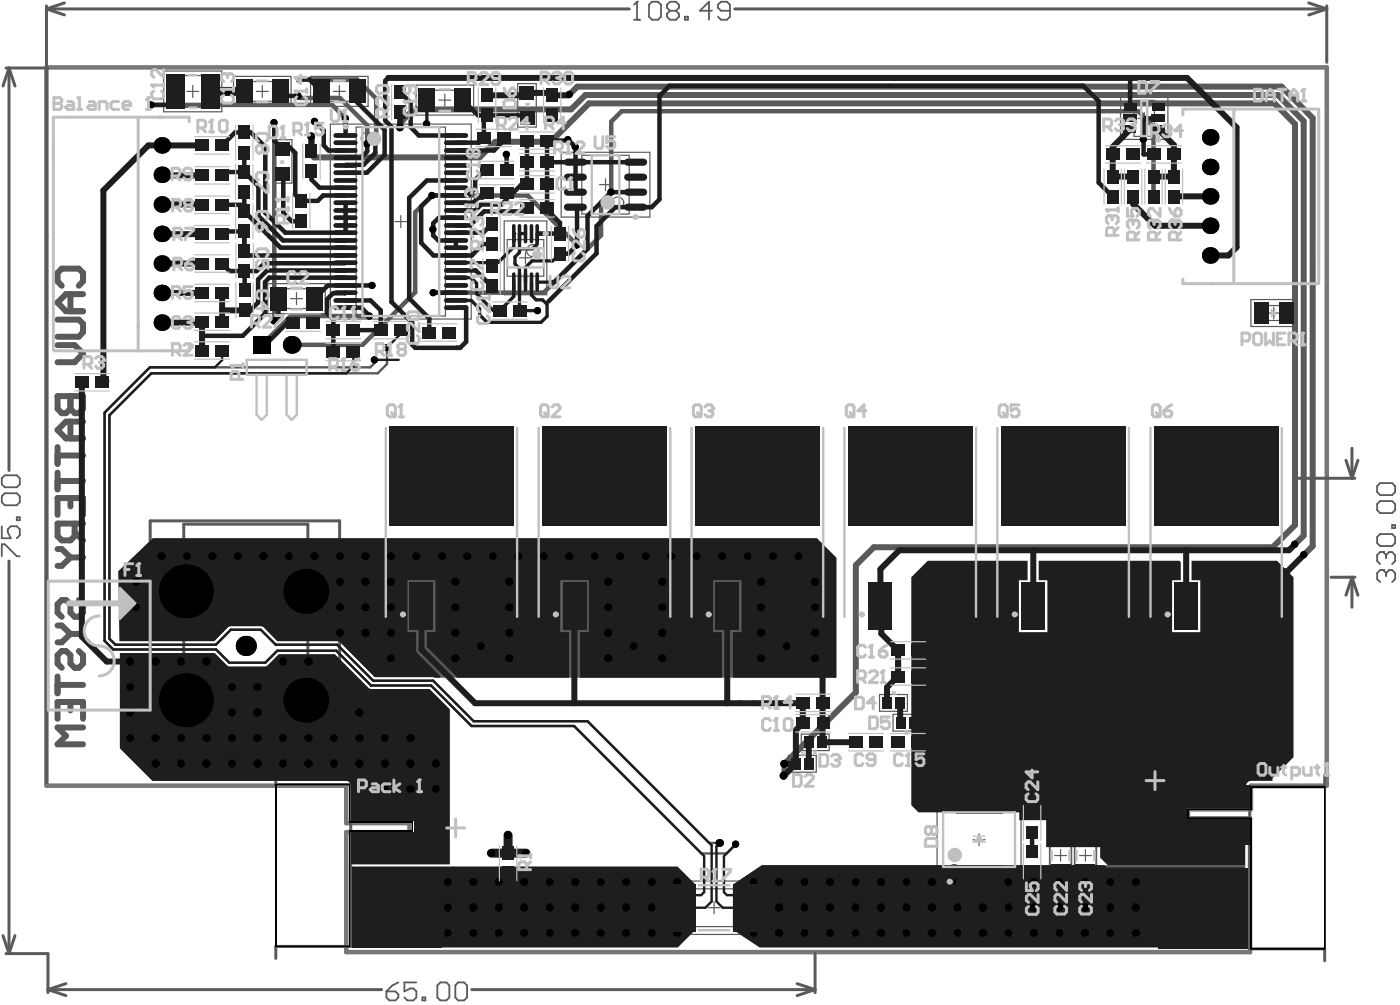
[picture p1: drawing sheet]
<svg xmlns="http://www.w3.org/2000/svg" width="197mm" height="141mm" viewBox="0 0 197 141" stroke-linecap="round" stroke-linejoin="round" font-family="sans-serif">
<path d="M38.8 110.4h10.4v5.3h8.9v1.3h-8.9v16.2h-10.4zM167.3 113.9h8.9v-3.1h10.4v22.8h-10.4v-18.4h-8.9z" fill="none" stroke="#000" stroke-width=".14"/>
<path d="M6.5 9.5h180.4v101.1h-10.7v3.3h-8.9v1.3h8.8v18.8h-127.3v-16.9h8.9v-1.2h-8.9v-5.3h-42.3z" fill="none" stroke="#787878" stroke-width=".63"/>
<g fill="none" stroke="#5a5a5a" stroke-width=".17">
<path d="M23.1 10h8.1v5.7h-8.1zM24.2 10.6h5.9v4.5h-5.9zM26.3 12.9h1.7M27.2 12v1.7M32.9 10.8h8.1v4.2h-8.1zM34.2 11.5h5.5v2.8h-5.5zM36.1 12.9h1.7M36.9 12v1.7M38.5 19.7h2.6v6.1h-2.6zM43.7 10.8h8.2v4.2h-8.2zM45 11.5h5.6v2.8h-5.6zM46.5 17.5h19.9v27.4h-19.9z"/>
<path d="M47 12.9h1.6M47.8 12v1.7M50.2 17.9h12.5v26.6h-12.5zM58.6 12h8.1v4.2h-8.1zM59.9 12.7h5.5v2.8h-5.5zM61.8 14.1h1.7M62.7 13.2v1.7M72.9 11.8h2.6v6.1h-2.6zM157.8 13.7h6.7v5.9h-6.7zM159.7 14.1h2.9v5.1h-2.9zM160.3 16.7h1.7M161.2 15.8v1.7"/>
<path d="M37.7 39.9h8.1v4.2h-8.1zM55.6 31.2h1.7M56.5 30.3v1.7M71 31.1h6v10.4h-6zM71.4 33.7h5.2v5.2h-5.2zM73.2 36.3h1.7M74 35.5v1.6M79 21.4h12.5v9.2h-12.5zM82 21.9h6.6v8.2h-6.6zM84.5 26h1.6M85.3 25.2v1.6M39 40.6h5.5v2.8h-5.5z"/>
<path d="M40.9 42h1.7M41.8 41.2v1.7M176.2 42.2h6.4v3.8h-6.4zM177.8 43h3.3v2.1h-3.3zM178.6 44.1h1.7M179.4 43.2v1.7M123.9 97.8h3.9v2.3h-3.9zM111.1 106.3h3.9v2.4h-3.9zM112.9 103.3h3.9v2.4h-3.9zM125.8 100.5h3.9v2.4h-3.9zM132 109.4h11.8v17.6h-11.8zM132.8 112.3h10.2v11.8h-10.2z"/>
<path d="M137.1 118.2h1.7M137.9 117.3v1.7M147.8 117.1h3.2v6.7h-3.2zM147.9 117.6h3v5.7h-3zM149.4 119.6v1.6M151.3 117.1h3.2v6.7h-3.2zM151.4 117.6h3v5.7h-3zM152.9 119.6v1.6M93.9 124h13.4v7.5h-13.4zM95.3 125.1h10.6v5.3h-10.6zM99.7 127.8h1.7M100.6 126.9v1.7"/>
<path d="M148.5 120.4h1.7M152.1 120.4h1.6"/>
<circle cx="51.7" cy="19.5" r=".84"/>
<circle cx="75" cy="35.3" r=".84"/>
<circle cx="87" cy="28.6" r=".84"/>
<circle cx="134.4" cy="122.5" r=".84"/>
</g>
<g fill="none" stroke="#5a5a5a" stroke-width=".42">
<path d="M.8 9.6h6M1.3 9.6l.8 2.5M1.3 9.6l-.9 2.5M1.3 9.6v56.6M6.5 .8v109.4M6.5 1.3l2.6 .8M6.5 1.3h82.1M9.1 .4l-2.6 .9M103.5 1.3h83.4M184.4 .4l2.5 .9M186.9 .8v8M186.9 1.3l-2.5 .8"/>
<path d="M1.3 79v55.2M21.2 73.3h26.6v35.2h-26.6zM25.9 73.8h17.5v34.2h-17.5zM182.8 67.3h8.1M189.6 64.8l.8 2.5M190.4 63.1v4.2M191.3 64.8l-.9 2.5M187.5 81.3h3.4M190.4 81.3l.9 2.5M190.4 81.3l-.8 2.5M190.4 81.3v4.2M38.8 108.7v1.7h10.6v22.8h-10.6v1.7"/>
<path d="M186.6 109.1v1.7h-10.6v22.8h10.6v1.6M.4 131.7l.9 2.5M.8 134.2h6v5.5M2.1 131.7l-.8 2.5M6.8 139.3l2.5 .8M6.8 139.3h47M9.3 138.5l-2.5 .8M66.5 139.3h48.3M112.3 138.5l2.5 .8M114.8 139.3l-2.5 .8M114.8 134.2v5.5"/>
</g>
<g fill="none" stroke="#5a5a5a" stroke-width=".25">
<path d="M89.3 2.8h.9M89.7 .2h.1M89.7 .2v2.6M89.7 .2l-.4 .5M91.4 .7l.4-.5h.9l.4 .5v1.7l-.4 .4h-.9l-.4-.4zM94.4 1.5l-.4 .4v.5l.4 .4h.8l.4-.4v-.5l-.4-.4M94.4 1.5l-.4-.4v-.4l.4-.5h.8l.4 .5v.4l-.4 .4M94.4 1.5h.8M96.5 2.4h.4v.4h-.4zM100.3 1.5h-1.7l1.3-1.3v2.6M102.8 1.5h-1.2l-.5-.4v-.4l.5-.5h.8l.4 .5v1.7l-.4 .4h-.8l-.5-.4M.3 67.3l.4-.4h1.7l.4 .4v.9l-.4 .4h-1.7l-.4-.4z"/>
<path d="M.3 69.9l.4-.5h1.7l.4 .5v.8l-.4 .4h-1.7l-.4-.4zM.3 74.1v1.7h1.2l-.4-.9v-.4l.4-.4h.9l.4 .4v.8l-.4 .5M.3 78.3v-1.7h.4l1.7 1.7h.4M2.4 72.8h.4v.4h-.4zM194 68.4l.4-.4h1.7l.4 .4v.9l-.4 .4h-1.7l-.4-.4zM194 71l.4-.5h1.7l.4 .5v.8l-.4 .4h-1.7l-.4-.4zM194 75.6l.4-.4h1.7l.4 .4v.8l-.4 .5h-1.7l-.4-.5zM194.8 77.7h.1M194.8 77.7h-.4l-.4 .4v.9l.4 .4M194.8 77.7l.4 .4M195.2 78.1v.5M195.2 78.1l.5-.4h.4l.4 .4v.9l-.4 .4"/>
<path d="M196.1 73.9h.4v.4h-.4zM194.8 80.2h.1M194.8 80.2h-.4l-.4 .5v.8l.4 .4M194.8 80.2l.4 .5M195.2 80.7l.5-.5h.4l.4 .5v.8l-.4 .4M195.2 80.7v.4M54.4 139.6h1.3l.4 .4v.4l-.4 .4h-.8l-.5-.4zM56.1 138.3l-.8 .4-.9 .9M58.7 138.3h-1.7v1.3l.8-.5h.4l.5 .5v.8l-.5 .4h-.8l-.4-.4M61.6 138.7l.4-.4h.9l.4 .4v1.7l-.4 .4h-.9l-.4-.4zM64.5 138.3h.9l.4 .4v1.7l-.4 .4h-.9l-.4-.4v-1.7zM59.5 140.4h.4v.4h-.4z"/>
</g>
<g fill="#5a5a5a">
<path d="M49.6 122h45.8l2.6 2.5v6.4l-2.5 2.4h-45.9z"/>
<path d="M103.2 124.5l4.1-2.7h68.1v11.5h-68.4l-3.8-2.4z"/>
<path d="M16.9 91.9h13.3l1.8 1.8 .3 .1h5.1l.3-.1 1.6-1.6h7.9l4.9 4.9h8.4l2.8 2.8v21.9h-13.7l-.2-.2v-3.7h8.3a.73 .73 0 0 0 .7-.7v-1.2a.73 .73 0 0 0-.7-.7h-8.3v-4.6a.73 .73 0 0 0-.6-.7h-27.3l-4.6-4.6z"/>
<path d="M16.7 80.4l4.8-4.6h93.6l2.7 2.7v16.9h-56.5l-.3-.1h-8.2l-5.1-5-8.6-.1-2-1.9-.4-.2-4.4 .1-2.1 2h-13.4z"/>
</g>
<path d="M38.8 110.4h10.4v5.3h8.9v1.3h-8.9v16.2h-10.4zM167.3 113.9h8.9v-3.1h10.4v22.8h-10.4v-18.4h-8.9z" fill="none" stroke="#000" stroke-width=".14"/>
<path d="M52.8 50.6v.5l-.7 .6h-31l-6.4 6.4v32.1l1.3 1.2h14.4l1.9 1.9h5.1l1.7-1.7h8.3l4.9 4.9h8.4l5.7 5.7h14.5l17.9 17.9h3.6l1.3-1.3M54.5 48.9v2.3l-1.3 1.3h-31.9l-5.9 6v31.4l.9 .9h14.1l2.1-2.2h4.2l2.1 2.2h8.7l5.1 5h8.4l5.7 5.7h16.1l17.1 17.2h1.5l.2 .1" fill="none" stroke="#5a5a5a" stroke-width=".34"/>
<path d="M21.3 14.8h25.5l1.9 1.9M38.6 17.3v27.9M42 13.5l.3 .3h5.6l3.8 3.8v2.7M42.2 11.2h8.1l2.7 2.7v5.3M81.3 34.5l-7-7h-13.4l-2.4 2.4v11.3l-7.4 7.3h-10M162.5 27.7v-9.9l-2.2-2.1h-72.7l-1.5 1.4v10l-1.4 1.4v4.6l-8.1 8.1h-15.5M52.1 44.5h-11.1l-4.1 4" fill="none" stroke="#5a5a5a" stroke-width=".63"/>
<path d="M43.9 19.2v2.6l.4 .4h23.3l2.2-2.2h7.8l5.4-5.4h96.5l2.9 2.9v56.4l-3.1 3.1h-56.2l-2.5 2.6v17.9l-10.1 10v1.7M56.4 17.9v-.6l1.9-1.9h22.1l2.1-2h97.5l3.6 3.6v58.4l-1.2 1.2M80.2 13.3l1.1-1.1h99.2l4.4 4.4v60.3l-1.2 1.2M8.1 45h3l.6 .6v1.2l-.6 .6h-3M8.1 55.8h3.6v1.7l-.6 .7h-.6l-.6-.7v-1.7M8.1 48.6h2.4l1.2 1.2-1.2 1.2h-2.4M8.7 40.2l-.6-.6v-1.2l.6-.6h2.4l.6 .6v1.2l-.6 .6M9.9 41.4v2.4M11.7 41.4h-2.4l-1.2 1.2 1.2 1.2h2.4" fill="none" stroke="#5a5a5a" stroke-width=".84"/>
<path d="M55.5 127.9h5.9" fill="none" stroke="#5a5a5a" stroke-width=".42"/>
<circle cx="9.9" cy="55.8" r=".42" fill="#5a5a5a"/>
<g fill="none" stroke="#5a5a5a" stroke-width=".84">
<path d="M8.1 55.8v1.7l.6 .7h.6l.6-.7v-1.7M9.9 59.3v2.4M11.7 59.3h-2.4l-1.2 1.2 1.2 1.2h2.4M8.1 62.9v2.4M8.1 66.5v2.4M8.1 72.5v-2.4h3.6v2.4M8.1 64.1h3.6M8.1 67.7h3.6M8.1 77.3h.6l1.2 1.2M9.9 70.1v1.2M9.9 78.5l-1.2 1.1h-.6M9.9 78.5h1.8"/>
<path d="M10.5 73.7v1.8l-.6 .6h-1.2l-.6-.6v-1.8h3.6M10.5 74.9l1.2 1.2M8.1 95.2v2.4M8.1 88.1h.6l1.2 1.1M8.1 96.4h3.6M9.9 98.8v1.2M9.9 89.2l-1.2 1.2h-.6M9.9 89.2h1.8M11.1 84.5l.6 .6v1.1l-.6 .6h-.6l-.6-.6v-1.1l-.6-.6h-.6l-.6 .6v1.1l.6 .6M11.1 91.6l.6 .6v1.2l-.6 .6h-.6l-.6-.6v-1.2l-.6-.6h-.6l-.6 .6v1.2l.6 .6M8.1 101.2v-2.4h3.6v2.4M11.7 102.4h-3.6l1.2 1.2-1.2 1.2h3.6"/>
</g>
<g fill="#000">
<circle cx="21.3" cy="14.8" r=".51"/>
<circle cx="32" cy="12.9" r=".51"/>
<circle cx="38.6" cy="17.3" r=".51"/>
<circle cx="42" cy="13.5" r=".51"/>
<circle cx="42.2" cy="11.2" r=".51"/>
<circle cx="43.8" cy="19.2" r=".55"/>
<circle cx="44.3" cy="17.1" r=".51"/>
<circle cx="48.6" cy="16.7" r=".51"/>
<circle cx="53" cy="19.2" r=".51"/>
<circle cx="56.3" cy="17.9" r=".55"/>
<circle cx="60.1" cy="17.4" r=".51"/>
<circle cx="80" cy="19.7" r=".51"/>
<circle cx="80.2" cy="13.3" r=".51"/>
<circle cx="161" cy="19.6" r=".51"/>
<circle cx="170.5" cy="19.3" r="1.16"/>
<circle cx="22.8" cy="37.1" r="1.16"/>
<circle cx="22.8" cy="32.9" r="1.16"/>
<circle cx="22.8" cy="24.6" r="1.16"/>
<circle cx="22.8" cy="20.5" r="1.16"/>
<circle cx="22.8" cy="28.8" r="1.16"/>
<circle cx="51.7" cy="20.3" r=".51"/>
<circle cx="60.8" cy="27.5" r=".51"/>
<circle cx="61" cy="32.3" r=".51"/>
<circle cx="71.3" cy="21.7" r=".51"/>
<circle cx="81" cy="20.7" r=".51"/>
<circle cx="81.2" cy="34.5" r=".51"/>
<circle cx="86.1" cy="27.1" r=".51"/>
<circle cx="170.5" cy="27.6" r="1.16"/>
<circle cx="170.5" cy="31.8" r="1.16"/>
<circle cx="170.5" cy="23.5" r="1.16"/>
<circle cx="170.5" cy="36" r="1.16"/>
<circle cx="22.8" cy="41.2" r="1.16"/>
<circle cx="22.8" cy="45.4" r="1.16"/>
<circle cx="38.6" cy="45.2" r=".51"/>
<circle cx="41.1" cy="48.5" r="1.25"/>
<circle cx="52" cy="44.5" r=".51"/>
<circle cx="52.4" cy="40.2" r=".51"/>
<circle cx="52.7" cy="50.6" r=".51"/>
<circle cx="54.5" cy="48.9" r=".51"/>
<circle cx="61" cy="41.2" r=".51"/>
<circle cx="75.7" cy="43.7" r=".51"/>
<circle cx="22.8" cy="78.3" r=".57"/>
<circle cx="26.3" cy="78.3" r=".55"/>
<circle cx="30" cy="78.3" r=".57"/>
<circle cx="33.5" cy="78.3" r=".55"/>
<circle cx="37.1" cy="78.3" r=".57"/>
<circle cx="40.7" cy="78.3" r=".55"/>
<circle cx="44.3" cy="78.3" r=".57"/>
<circle cx="47.9" cy="78.3" r=".55"/>
<circle cx="51.5" cy="78.3" r=".57"/>
<circle cx="55.1" cy="78.3" r=".55"/>
<circle cx="58.7" cy="78.3" r=".57"/>
<circle cx="59.9" cy="70.6" r=".56"/>
<circle cx="59.9" cy="67" r=".56"/>
<circle cx="59.9" cy="63.5" r=".56"/>
<circle cx="62.2" cy="78.3" r=".55"/>
<circle cx="63.6" cy="63.5" r=".58"/>
<circle cx="63.6" cy="67" r=".58"/>
<circle cx="63.6" cy="70.6" r=".58"/>
<circle cx="65.8" cy="78.3" r=".57"/>
<circle cx="67.1" cy="63.5" r=".56"/>
<circle cx="67.1" cy="70.6" r=".56"/>
<circle cx="67.1" cy="67" r=".56"/>
<circle cx="69.4" cy="78.3" r=".55"/>
<circle cx="73" cy="78.3" r=".57"/>
<circle cx="76.6" cy="78.3" r=".55"/>
<circle cx="80.2" cy="78.3" r=".57"/>
<circle cx="81.5" cy="67" r=".57"/>
<circle cx="81.5" cy="70.6" r=".57"/>
<circle cx="81.5" cy="63.5" r=".57"/>
<circle cx="83.8" cy="78.3" r=".55"/>
<circle cx="85.1" cy="63.5" r=".57"/>
<circle cx="85.1" cy="70.6" r=".57"/>
<circle cx="85.1" cy="67" r=".57"/>
<circle cx="87.4" cy="78.3" r=".57"/>
<circle cx="88.7" cy="67" r=".57"/>
<circle cx="88.7" cy="70.6" r=".57"/>
<circle cx="88.7" cy="63.5" r=".57"/>
<circle cx="91" cy="78.3" r=".55"/>
<circle cx="94.6" cy="78.3" r=".57"/>
<circle cx="98.1" cy="78.3" r=".55"/>
<circle cx="101.7" cy="78.3" r=".57"/>
<circle cx="103.1" cy="63.5" r=".57"/>
<circle cx="103.1" cy="67" r=".57"/>
<circle cx="103.1" cy="70.6" r=".57"/>
<circle cx="105.3" cy="78.3" r=".55"/>
<circle cx="106.6" cy="67" r=".57"/>
<circle cx="106.6" cy="63.5" r=".57"/>
<circle cx="106.6" cy="70.6" r=".57"/>
<circle cx="108.9" cy="78.3" r=".57"/>
<circle cx="110.2" cy="70.6" r=".57"/>
<circle cx="110.2" cy="63.5" r=".57"/>
<circle cx="110.2" cy="67" r=".57"/>
<circle cx="112.5" cy="78.3" r=".55"/>
<circle cx="124.6" cy="63.5" r=".57"/>
<circle cx="124.6" cy="67" r=".57"/>
<circle cx="124.6" cy="70.6" r=".57"/>
<circle cx="128.2" cy="63.5" r=".57"/>
<circle cx="128.2" cy="70.6" r=".57"/>
<circle cx="128.2" cy="67" r=".57"/>
<circle cx="131.8" cy="67" r=".57"/>
<circle cx="131.8" cy="63.5" r=".57"/>
<circle cx="131.8" cy="70.6" r=".57"/>
<circle cx="146.1" cy="70.6" r=".57"/>
<circle cx="146.1" cy="63.5" r=".57"/>
<circle cx="146.1" cy="67" r=".57"/>
<circle cx="149.7" cy="67" r=".57"/>
<circle cx="149.7" cy="70.6" r=".57"/>
<circle cx="149.7" cy="63.5" r=".57"/>
<circle cx="153.3" cy="63.5" r=".57"/>
<circle cx="153.3" cy="67" r=".57"/>
<circle cx="153.3" cy="70.6" r=".57"/>
<circle cx="167.7" cy="63.5" r=".58"/>
<circle cx="167.7" cy="67" r=".58"/>
<circle cx="167.7" cy="70.6" r=".58"/>
<circle cx="171.3" cy="63.5" r=".56"/>
<circle cx="171.3" cy="67" r=".56"/>
<circle cx="171.3" cy="70.6" r=".56"/>
<circle cx="174.9" cy="67" r=".58"/>
<circle cx="174.9" cy="63.5" r=".58"/>
<circle cx="174.9" cy="70.6" r=".58"/>
<circle cx="182.4" cy="76.6" r=".51"/>
<circle cx="183.6" cy="78.1" r=".51"/>
<circle cx="18.3" cy="93.1" r=".57"/>
<circle cx="18.3" cy="96.7" r=".55"/>
<circle cx="19.1" cy="81.9" r=".57"/>
<circle cx="19.2" cy="85.5" r=".55"/>
<circle cx="21.9" cy="93.1" r=".59"/>
<circle cx="25.5" cy="93.1" r=".57"/>
<circle cx="26.2" cy="98.6" r="3.8"/>
<circle cx="26.2" cy="83.2" r="3.8"/>
<circle cx="29.1" cy="93.1" r=".59"/>
<circle cx="32.7" cy="96.7" r=".55"/>
<circle cx="34.6" cy="90.9" r="1.41"/>
<circle cx="36.3" cy="96.7" r=".57"/>
<circle cx="39.8" cy="93.1" r=".57"/>
<circle cx="43.1" cy="98.6" r="3.2"/>
<circle cx="43.1" cy="83.2" r="3.2"/>
<circle cx="43.4" cy="93.1" r=".59"/>
<circle cx="47.9" cy="81.9" r=".57"/>
<circle cx="47.9" cy="89.1" r=".57"/>
<circle cx="47.9" cy="85.5" r=".55"/>
<circle cx="51.5" cy="81.9" r=".59"/>
<circle cx="51.5" cy="89.1" r=".59"/>
<circle cx="51.5" cy="85.5" r=".57"/>
<circle cx="55" cy="81.9" r=".57"/>
<circle cx="55" cy="89.1" r=".57"/>
<circle cx="55.1" cy="85.5" r=".55"/>
<circle cx="55.1" cy="92.7" r=".55"/>
<circle cx="64.1" cy="81.9" r=".59"/>
<circle cx="64.1" cy="89.1" r=".59"/>
<circle cx="64.2" cy="85.5" r=".57"/>
<circle cx="64.2" cy="92.7" r=".57"/>
<circle cx="67.7" cy="91" r=".55"/>
<circle cx="71.7" cy="81.9" r=".59"/>
<circle cx="71.7" cy="89.1" r=".59"/>
<circle cx="71.8" cy="85.5" r=".57"/>
<circle cx="71.8" cy="92.7" r=".57"/>
<circle cx="85.7" cy="81.9" r=".59"/>
<circle cx="85.7" cy="89.1" r=".59"/>
<circle cx="85.7" cy="85.5" r=".57"/>
<circle cx="85.7" cy="92.7" r=".57"/>
<circle cx="89.3" cy="91" r=".55"/>
<circle cx="93.3" cy="81.9" r=".59"/>
<circle cx="93.3" cy="89.1" r=".59"/>
<circle cx="93.3" cy="85.5" r=".57"/>
<circle cx="93.3" cy="92.7" r=".57"/>
<circle cx="107.2" cy="81.9" r=".59"/>
<circle cx="107.2" cy="89.1" r=".59"/>
<circle cx="107.2" cy="85.5" r=".57"/>
<circle cx="107.2" cy="92.7" r=".57"/>
<circle cx="110.8" cy="91" r=".55"/>
<circle cx="114.8" cy="81.9" r=".59"/>
<circle cx="114.8" cy="89.1" r=".59"/>
<circle cx="114.8" cy="85.5" r=".57"/>
<circle cx="114.8" cy="92.7" r=".57"/>
<circle cx="18.3" cy="100.3" r=".57"/>
<circle cx="18.3" cy="103.9" r=".55"/>
<circle cx="21.9" cy="107.5" r=".59"/>
<circle cx="21.9" cy="103.9" r=".57"/>
<circle cx="25.5" cy="107.5" r=".57"/>
<circle cx="25.5" cy="103.9" r=".55"/>
<circle cx="29.1" cy="107.5" r=".59"/>
<circle cx="29.1" cy="103.9" r=".57"/>
<circle cx="32.7" cy="107.5" r=".57"/>
<circle cx="32.7" cy="100.3" r=".57"/>
<circle cx="32.7" cy="103.9" r=".55"/>
<circle cx="36.3" cy="107.5" r=".59"/>
<circle cx="36.3" cy="100.3" r=".59"/>
<circle cx="36.3" cy="103.9" r=".57"/>
<circle cx="39.8" cy="107.5" r=".57"/>
<circle cx="39.9" cy="103.9" r=".55"/>
<circle cx="43.4" cy="107.5" r=".59"/>
<circle cx="43.5" cy="103.9" r=".57"/>
<circle cx="47" cy="107.5" r=".57"/>
<circle cx="47" cy="103.9" r=".55"/>
<circle cx="50" cy="117.8" r=".57"/>
<circle cx="50" cy="114.9" r=".57"/>
<circle cx="50.6" cy="107.5" r=".59"/>
<circle cx="50.6" cy="100.3" r=".59"/>
<circle cx="50.6" cy="103.9" r=".57"/>
<circle cx="51.3" cy="114.9" r=".57"/>
<circle cx="51.3" cy="117.8" r=".57"/>
<circle cx="52.5" cy="117.8" r=".57"/>
<circle cx="52.5" cy="114.9" r=".57"/>
<circle cx="53.8" cy="114.9" r=".57"/>
<circle cx="53.8" cy="117.8" r=".57"/>
<circle cx="54.2" cy="107.5" r=".57"/>
<circle cx="54.2" cy="103.9" r=".55"/>
<circle cx="54.2" cy="111.1" r=".55"/>
<circle cx="55.1" cy="114.9" r=".57"/>
<circle cx="55.1" cy="117.8" r=".57"/>
<circle cx="56.3" cy="117.8" r=".57"/>
<circle cx="56.3" cy="114.9" r=".57"/>
<circle cx="57.6" cy="114.9" r=".57"/>
<circle cx="57.6" cy="117.8" r=".57"/>
<circle cx="57.8" cy="107.5" r=".59"/>
<circle cx="57.8" cy="103.9" r=".57"/>
<circle cx="57.8" cy="111.1" r=".57"/>
<circle cx="58.8" cy="116.3" r=".57"/>
<circle cx="58.9" cy="114.9" r=".55"/>
<circle cx="58.9" cy="117.8" r=".55"/>
<circle cx="61.4" cy="114.6" r=".57"/>
<circle cx="61.4" cy="107.5" r=".57"/>
<circle cx="61.4" cy="111.1" r=".55"/>
<circle cx="61.4" cy="118.2" r=".55"/>
<circle cx="71.5" cy="117.6" r=".55"/>
<circle cx="101.4" cy="118.7" r=".57"/>
<circle cx="103.6" cy="118.8" r=".51"/>
<circle cx="110.4" cy="109.2" r=".56"/>
<circle cx="110.5" cy="107.5" r=".55"/>
<circle cx="166.5" cy="114.6" r=".59"/>
<circle cx="166.5" cy="113.1" r=".57"/>
<circle cx="166.5" cy="116" r=".57"/>
<circle cx="167.7" cy="113.1" r=".57"/>
<circle cx="167.7" cy="116.1" r=".57"/>
<circle cx="169" cy="113.1" r=".57"/>
<circle cx="169" cy="116.1" r=".57"/>
<circle cx="170.3" cy="113.1" r=".57"/>
<circle cx="170.3" cy="116.1" r=".57"/>
<circle cx="171.5" cy="113.1" r=".57"/>
<circle cx="171.5" cy="116.1" r=".57"/>
<circle cx="172.8" cy="113.1" r=".57"/>
<circle cx="172.8" cy="116.1" r=".57"/>
<circle cx="174.1" cy="113.1" r=".57"/>
<circle cx="174.1" cy="116.1" r=".57"/>
<circle cx="175.3" cy="113.1" r=".57"/>
<circle cx="175.3" cy="116.1" r=".57"/>
<circle cx="52.3" cy="127.7" r=".59"/>
<circle cx="52.3" cy="131.3" r=".57"/>
<circle cx="52.3" cy="124.1" r=".57"/>
<circle cx="55.9" cy="127.7" r=".57"/>
<circle cx="55.9" cy="131.3" r=".55"/>
<circle cx="55.9" cy="124.1" r=".55"/>
<circle cx="59.5" cy="127.7" r=".59"/>
<circle cx="59.5" cy="131.3" r=".57"/>
<circle cx="59.5" cy="124.1" r=".57"/>
<circle cx="63.1" cy="127.7" r=".57"/>
<circle cx="63.1" cy="131.3" r=".55"/>
<circle cx="63.1" cy="124.1" r=".55"/>
<circle cx="66.7" cy="127.7" r=".59"/>
<circle cx="66.7" cy="131.3" r=".57"/>
<circle cx="66.7" cy="124.1" r=".57"/>
<circle cx="69.2" cy="120.1" r=".57"/>
<circle cx="70.2" cy="127.7" r=".57"/>
<circle cx="70.3" cy="131.3" r=".55"/>
<circle cx="70.3" cy="124.1" r=".55"/>
<circle cx="73.9" cy="127.7" r=".59"/>
<circle cx="73.9" cy="131.3" r=".57"/>
<circle cx="73.9" cy="124.1" r=".57"/>
<circle cx="74.1" cy="120.1" r=".55"/>
<circle cx="77.4" cy="127.7" r=".57"/>
<circle cx="77.4" cy="131.3" r=".55"/>
<circle cx="77.4" cy="124.1" r=".55"/>
<circle cx="81" cy="127.7" r=".59"/>
<circle cx="81.1" cy="131.3" r=".57"/>
<circle cx="81.1" cy="124.1" r=".57"/>
<circle cx="84.6" cy="127.7" r=".57"/>
<circle cx="84.6" cy="131.3" r=".55"/>
<circle cx="84.6" cy="124.1" r=".55"/>
<circle cx="88.2" cy="127.7" r=".59"/>
<circle cx="88.2" cy="131.3" r=".57"/>
<circle cx="88.2" cy="124.1" r=".57"/>
<circle cx="91.8" cy="127.7" r=".57"/>
<circle cx="91.8" cy="131.3" r=".55"/>
<circle cx="91.8" cy="124.1" r=".55"/>
<circle cx="95.4" cy="127.7" r=".59"/>
<circle cx="95.4" cy="131.3" r=".57"/>
<circle cx="95.4" cy="124.1" r=".57"/>
<circle cx="106.1" cy="127.7" r=".57"/>
<circle cx="106.2" cy="131.3" r=".55"/>
<circle cx="106.2" cy="124.1" r=".55"/>
<circle cx="109.7" cy="127.7" r=".59"/>
<circle cx="109.8" cy="131.3" r=".57"/>
<circle cx="109.8" cy="124.1" r=".57"/>
<circle cx="113.3" cy="127.7" r=".57"/>
<circle cx="113.3" cy="131.3" r=".55"/>
<circle cx="113.3" cy="124.1" r=".55"/>
<circle cx="116.9" cy="127.7" r=".59"/>
<circle cx="116.9" cy="131.3" r=".57"/>
<circle cx="116.9" cy="124.1" r=".57"/>
<circle cx="120.5" cy="127.7" r=".57"/>
<circle cx="120.5" cy="131.3" r=".55"/>
<circle cx="120.5" cy="124.1" r=".55"/>
<circle cx="124.1" cy="127.7" r=".59"/>
<circle cx="124.1" cy="131.3" r=".57"/>
<circle cx="124.1" cy="124.1" r=".57"/>
<circle cx="127.7" cy="127.7" r=".57"/>
<circle cx="127.7" cy="131.3" r=".55"/>
<circle cx="127.7" cy="124.1" r=".55"/>
<circle cx="131.3" cy="127.7" r=".59"/>
<circle cx="131.3" cy="131.3" r=".57"/>
<circle cx="131.3" cy="124.1" r=".57"/>
<circle cx="134.8" cy="127.7" r=".57"/>
<circle cx="134.9" cy="131.3" r=".55"/>
<circle cx="134.9" cy="124.1" r=".55"/>
<circle cx="138.5" cy="127.7" r=".59"/>
<circle cx="138.5" cy="131.3" r=".57"/>
<circle cx="138.5" cy="124.1" r=".57"/>
<circle cx="142" cy="127.7" r=".57"/>
<circle cx="142" cy="131.3" r=".55"/>
<circle cx="142" cy="124.1" r=".55"/>
<circle cx="145.6" cy="127.7" r=".59"/>
<circle cx="145.7" cy="131.3" r=".57"/>
<circle cx="145.7" cy="124.1" r=".57"/>
<circle cx="149.2" cy="127.7" r=".57"/>
<circle cx="149.2" cy="131.3" r=".55"/>
<circle cx="149.2" cy="124.1" r=".55"/>
<circle cx="152.8" cy="127.7" r=".59"/>
<circle cx="152.8" cy="131.3" r=".57"/>
<circle cx="152.8" cy="124.1" r=".57"/>
<circle cx="156.4" cy="127.7" r=".57"/>
<circle cx="156.4" cy="131.3" r=".55"/>
<circle cx="156.4" cy="124.1" r=".55"/>
<circle cx="160" cy="127.7" r=".59"/>
<circle cx="160" cy="131.3" r=".57"/>
<circle cx="160" cy="124.1" r=".57"/>
<circle cx="165.8" cy="124.3" r=".57"/>
<circle cx="165.8" cy="131.4" r=".57"/>
<circle cx="165.9" cy="127.9" r=".55"/>
<circle cx="169.4" cy="124.3" r=".59"/>
<circle cx="169.4" cy="131.4" r=".59"/>
<circle cx="169.5" cy="127.9" r=".57"/>
<circle cx="173" cy="124.3" r=".57"/>
<circle cx="173" cy="131.4" r=".57"/>
<circle cx="173" cy="127.9" r=".55"/>
</g>
<path d="M35.6 47.3h2.5v2.5h-2.5z" fill-rule="evenodd" fill="#000"/>
<g fill="#5a5a5a">
<path d="M49.4 112.3h8.9v3.2h-8.9z" fill-rule="evenodd"/>
<path d="M49.4 117.1h8.9v3.7h-8.9z" fill-rule="evenodd"/>
<path d="M58.3 112.3h3.8v8.5h-3.8z" fill-rule="evenodd"/>
<path d="M163.4 110.6h3.8v8.4h-3.8z" fill-rule="evenodd"/>
<path d="M49.6 122h12.7v11.4h-12.7z" fill-rule="evenodd"/>
<path d="M167.2 110.6h8.8v3.2h-8.8z" fill-rule="evenodd"/>
<path d="M167.2 115.4h8.8v3.6h-8.8z" fill-rule="evenodd"/>
<path d="M163.2 122.2h12.6v11.4h-12.6z" fill-rule="evenodd"/>
</g>
<g fill="#1e1e1e">
<path d="M103.2 124.5l4.1-2.7h48.2l.4 .3h19.5v11.2h-68.4l-3.8-2.4z"/>
<path d="M49.6 122h45.8l2.6 2.5v6.4l-2.5 2.4h-45.9z"/>
<path d="M16.9 91.9h13.3l1.8 1.8 .3 .1h5.1l.3-.1 1.6-1.6h7.9l4.9 4.9h8.4l2.8 2.8v21.9h-13.7l-.2-.2v-3.7h8.3a.73 .73 0 0 0 .7-.7v-1.2a.73 .73 0 0 0-.7-.7h-8.3v-4.6a.73 .73 0 0 0-.6-.7h-27.3l-4.6-4.6z"/>
<path d="M16.7 80.4l4.8-4.6h93.6l2.7 2.7v16.9h-14.6v-6.4h1.3v-7.3h-4v7.3h1.2v6.4h-20v-6.4h1.2v-7.3h-4v7.3h1.2v6.4h-15.7l-4.3-4.3v-2.1h1.3v-7.3h-4v7.3h1.2l.1 2.7 3.3 3.5v.2l-1-.1h-8.2l-5.1-5-8.6-.1-2-1.9-.4-.2-4.4 .1-2.1 2h-13.4z"/>
<path d="M128.4 81.3l2.3-2.4h14v2.8h-1.2v7.3h4v-7.3h-1.2v-2.8h19.8l.2 .2v2.6h-1.2v7.3h4v-7.3h-1.3v-2.8h12.1l2.3 2.4v25.3l-3 2.9v.4h-3a.73 .73 0 0 0-.7 .7v2.7h-8.2a.73 .73 0 0 0-.6 .6v1.3a.73 .73 0 0 0 .6 .7h8.1v5.9h-19.4l-1-1.1v-1.5h-7.6v-3.8h-3.8v-1.1h-14.2l-1-1z"/>
</g>
<path d="M38.8 110.4h10.4v5.3h8.9v1.3h-8.9v16.2h-10.4zM167.3 113.9h8.9v-3.1h10.4v22.8h-10.4v-18.4h-8.9z" fill="none" stroke="#000" stroke-width=".14"/>
<path d="M20.9 20.5h1.9" fill="none" stroke="#1e1e1e" stroke-width=".84"/>
<g fill="none" stroke="#1e1e1e" stroke-width=".63">
<path d="M24.7 14.3l-.4 .5M34.4 18.7h.9M42.2 11.2h1.4M44.3 17.1l1.3 1.3M57.8 17.9l1.2 1.2M31.3 37.1l1 1.1M31.7 32.6l-.4 .4M31.8 24.2l-.5 .5M34.4 27v1.8M34.4 24.2l2 2M34.5 38.2h1.6M34.5 35.3l.6 .7"/>
<path d="M34.6 32.4l-.2 .2M41.1 31.1h1.3M41.6 27.4l.8 .9M45.5 27.5l-.7 .8M45.6 20.5l.7 .7M48.7 28.5v1.1M48.7 30.6v2.1M51.7 20.3v1M68 34.4h1.2M68.5 27.2l-.6 .6M69.2 31.6l-1.1 1.1M39.2 44.6l-.6 .6"/>
<path d="M46.1 44.1l.9 .8v1.6M46.9 41.3l-.8 .8M48.7 41.2l-.1 .1M58.1 48.5l.4 .5M65.7 48.1l-.9 .9"/>
</g>
<path d="M49.8 51.5l-1 1M39.1 91.6l-1.7 1.7" fill="none" stroke="#1e1e1e" stroke-width=".34"/>
<path d="M72.5 37.1l.7 .7v1.9M73.2 35v.5l-.7 .7M74 37.6v2.1M69.5 43.7h.9" fill="none" stroke="#1e1e1e" stroke-width=".46"/>
<circle cx="72.4" cy="32.9" r=".23" fill="#1e1e1e"/>
<path d="M73.2 32.9h.8M75.7 34.4l-.7 .6M74.9 41.5l.6 .7h.9l.7 .6M77.1 44.5l-.9 .9M77.3 42.4l-.2 .2" fill="none" stroke="#1e1e1e" stroke-width=".46"/>
<path d="M72.2 27.2h-.8v.9M76.1 32.9h-.1" fill="none" stroke="#1e1e1e" stroke-width=".63"/>
<g fill="#1e1e1e">
<circle cx="76" cy="32.9" r=".23"/>
<circle cx="75.7" cy="32.9" r=".23"/>
</g>
<path d="M75.7 32.9h.3" fill="none" stroke="#1e1e1e" stroke-width=".46"/>
<path d="M24.7 13.1v1.2M33.1 18.7l-1.8 1.8M34.4 32.6v3.3M77.1 26h.1M77.1 29.3v.2M78.9 35.7h1.2M78.9 31.4v1.5M92.9 28.1l-1.1 1.1M28.5 45.3v2M36.4 42.6l-1.1 1.1" fill="none" stroke="#1e1e1e" stroke-width=".63"/>
<path d="M31.3 49.3v1.4M14.7 90.2l1.3 1.2M15.4 89.9l.9 .9M103.7 118.8l-1.7 1.7M99.2 125.6l-.4 .4M102 125.6l.4 .4h1.1" fill="none" stroke="#1e1e1e" stroke-width=".34"/>
<path d="M156.7 20.7v1M159.6 27.7v1M170.1 27.6h.4M174.2 34.8l-1.2 1.2M14.6 53.2l.4 .4M28.5 45.3v4M31.3 43.7v1.6M11.5 85.6v4M124 85.3l.1 .2M113.1 101.8l-1 1" fill="none" stroke="#1e1e1e" stroke-width=".84"/>
<circle cx="34.4" cy="29.8" r=".32" fill="#1e1e1e"/>
<g fill="none" stroke="#1e1e1e" stroke-width=".63">
<path d="M33.1 18.7h1.3M38.6 17.3v2.5l1.2 1.2M39.5 12.9l.6 .6h1.9M45.6 18.4v2.1M48.7 16.7v2.4M50.3 12.9v1.5M52.9 19.3v2.2l-1.7 1.7M54.3 17l.8 .8v24.7M54.7 11l-.4 .4M57.8 14.5v3.4M68.6 16.2l-.4 .5v2.7M77.1 20v2.9"/>
<path d="M92.9 13.5v14.6M152.6 12.1l2.2 2.1v11.5M159.2 11v4.1M161.4 16.7l-.3 .3v4.7M31.3 28.8h3.1v1M31.7 32.6h2.7v2.7M32.3 38.2h2.2v2.7M34.4 21.5v2.7h-2.6M36.4 26.2v4.2M37.6 38.1l-1.2 1.2v3.3M37.9 39.1l-.6 .6M39.8 20.8h1l.8 .7v5.9"/>
<path d="M39.9 24.5v5.5M42.4 28.3h2.4M43.9 24.1v1.2M48.6 37.1h-11.4l-1.1 1.1M48.7 29.6v1M48.8 23.2l-.1 .1M51.7 21.3l-.9 .9M60.9 27.5l-1.6 1.5v5.2l1.8 1.8M61.8 30.6l-.8 .8v.9M66.9 25.3v1.2l-.9 1M71.4 21.7v2.2M73.4 26l-1.2 1.2"/>
<path d="M77.1 23.1v2.9M77.1 26v3.3M82.8 30.4v4.6M84 31.8v3.9M28.5 47.3h5.7M36.9 48.5h.5M39.2 42v2.6M40.5 45.4h.8M46.1 42.1v2M46.2 40.2l-1.9 1.8M46.9 41.3h1.7M47 46.5v3.1"/>
<path d="M52.2 42.3l1.4 1.4v2.8h-3.8M58.1 45.4v3.1M60.5 44.8v2M64.4 49h.4M65.7 43.3v4.8"/>
</g>
<g fill="none" stroke="#1e1e1e" stroke-width=".34">
<path d="M14.7 58.1v32.1M15.4 58.5v31.4M31.3 50.7l-1 1M49.8 49.6v1.9M52.8 50.6h3.4M56.5 46.5v.5l-2 1.9M30.4 91.4l1.9 1.9M39.1 91.6h8.3M52.3 96.5h8.4M52.6 95.8h8.4M100.2 119v7.9l-.8 .9M100.9 119.2v7.7"/>
<path d="M99.2 120.5v5.1M102 120.5v5.1"/>
</g>
<g fill="none" stroke="#1e1e1e" stroke-width=".84">
<path d="M56.4 15.8v2.1M80.2 13.3l-.1 .1M174.2 17.9v16.9M14.6 26.8v26.4M22.8 28.8h5.6M22.8 20.5h5.7M22.9 24.7h5.6M156.7 21.7v3.2M11.5 53.8v31.8M22.8 45.4h5.5M22.8 41.2h5.7M31.3 41.2v2.5"/>
<path d="M167.1 77.5v7.8M15 93.1h3.4M59.4 85.3v6.1M102.4 85.3v13.7M113.1 99v2.8M115.9 94.3v10.2M124 80.1v5.2M124.1 85.5v3.7M126.5 91.6v3.6M126.8 98.9v2.8M180.1 80.4h1.3M112.1 102.8v4.7"/>
<path d="M113.9 104.5v3"/>
</g>
<path d="M60.1 14.1v3.3M66.4 39.1l.7 .8v1.5M72.4 32.9v1.9M72.4 39.7v2M72.5 36.2v.9M73.2 32.9v2.1M73.2 39.7v4M74.9 39.7v1.8M75.7 32.9v1.5M77.1 42.8v1.7" fill="none" stroke="#1e1e1e" stroke-width=".46"/>
<path d="M71.6 117.6v2.5M69.2 120.1h4.9" fill="none" stroke="#1e1e1e" stroke-width="1.3"/>
<circle cx="64.4" cy="49" r=".32" fill="#1e1e1e"/>
<path d="M64.2 39.1h2.2M72.4 34.8l-2.3 2.2h-5.9M73.2 35h1.8M75.7 39.7h2M78.9 35.7l-1 1h-3l-.9 .9M64.2 42.3h2.2l1.2 1.2v.8l1 1.1h7.6M67.1 41.4l2.4 2.3M72.4 41.7l-2 2M73.2 43.7h2.6" fill="none" stroke="#1e1e1e" stroke-width=".46"/>
<g fill="none" stroke="#1e1e1e" stroke-width=".63">
<path d="M21.3 14.8h3M35.3 18.7l2.1 2v9.3l2.8 2.7h8.5M43.6 11.2l1.7 1.7M50.3 14.4l3.9 3.9v3.5l-2.5 2.5h-3M54.3 11.4v5.6M56.4 13l1.4 1.5M59 19.1h5.2M65.2 14.1l2.1 2.1h6.6l.3 .4M68.2 19.4l-.7 .7h-3.3M71 19.4v.3l-1.4 1.5h-5.4M74.2 19.8v6.2h-.8M77.1 19.8h2.8"/>
<path d="M80 19.7l1.1 1v6.4M152.6 12.1h-58.3l-1.4 1.4M161.4 16.7h1.8M31.6 28.7l-.3 .1M34.4 29.8l5.1 5.1h9.2M35.1 36h13.6M36.4 30.4l3.5 3.4h8.8M37.3 39.7v4.4l-3.1 3.2M37.6 38.1h11.1M37.9 39.1h10.8M39.9 30l1.2 1.1M43.9 25.3l1.1 1.1h3.3"/>
<path d="M45.5 27.5h3.2M46.3 21.2h2.4M48.7 22.2h2.1M48.8 23.2h2.4M60.9 27.5h5.1M61 32.3v.8l.7 .7h2.5v1.1M61.8 30.6h2.4M64.2 38.1h2.8l2.2 2.2M64.2 32.7h3.9M64.2 25.4h-4.1l-2.5 2.5v14.1l2.9 2.8M67.9 27.8h-.5l-.8 .7h-2.4M68 34.4l-1.5 1.6h-5.4"/>
<path d="M68.6 23.6l-1.7 1.7M71.4 28.1l-.8 .7h-2.8l-.8 .8h-2.8M74.2 29.8h-6l-2 1.9h-2M76.1 32.9h2.8M77.1 29.5l1.8 1.9M77.3 22.8h12.2M81.1 29.2l.2 .2v5.1l-1.2 1.2M82.8 35l-4.7 4.7h-.4M84 35.7l-6.7 6.7M89.5 27.1h-3.4l-3.3 3.3M91.8 29.2h-5.1l-2.7 2.6M154.8 25.7l1.9 2"/>
<path d="M161.1 21.7h1.4M40.5 45.4l-3.1 3.1M46.2 40.2h6.2M48.7 43.3h2.2l1.2 1.2M48.7 42.3h3.5M55.1 42.5l3 2.9M58.5 49h5.9M61.1 41.2h3.1M64.2 43.3h1.5M145.4 117.3v2.5"/>
</g>
<path d="M30.3 51.7h-9.2l-6.4 6.4M48.8 52.5h-27.5l-5.9 6M16 91.4h14.4M16.3 90.8h14.1l2.1-2.2h4.2l2.1 2.2h8.7l5.1 5M32.3 93.3h5.1M47.4 91.6l4.9 4.9M60.7 96.5l5.7 5.7h14.5l18.3 18.3M61 95.8l5.7 5.7h16.1l17.4 17.5M101.4 118.7l-.5 .5M95.9 127.8h3.5M97.7 126h1.1M103.5 126l1.7 1.8h-3.4l-.9-.9" fill="none" stroke="#1e1e1e" stroke-width=".34"/>
<g fill="none" stroke="#1e1e1e" stroke-width=".84">
<path d="M43.9 19.2v2.1M54.7 11h112.5l7 6.9M68.6 13.4h5.6M74.2 13.1h3.2l.4 .3h2.3M159.2 18.2l-2.5 2.5M163.2 18.2l2.2 2.2v4.5h-2.9M20.9 20.5l-6.3 6.3M22.8 37.1h5.7M22.8 33h5.7M156.7 24.9h2.9M159.6 28.7l3.1 3.1h7.8M165.4 27.6h5.1"/>
<path d="M170.5 36h2.5M31.3 43.7h4M145.5 77.5v7.8M182.4 76.6l-.8 .9h-54.9l-2.7 2.6M183.7 78.1l-2.3 2.3M11.5 89.6l3.5 3.5M59.4 91.4l7.5 7.6h46.2M80.9 85.3v13.7M124.1 89.2l2.4 2.4M126.5 95.2l-1.6 1.5v2.2M110.5 107.5h1.6l-1.7 1.7M115.9 104.5h4.7"/>
</g>
<path d="M29.6 12.9h4.8" fill="none" stroke="#1e1e1e" stroke-width="1.3"/>
<g fill="#000">
<circle cx="21.3" cy="14.8" r=".51"/>
<circle cx="32" cy="12.9" r=".51"/>
<circle cx="38.6" cy="17.3" r=".51"/>
<circle cx="42" cy="13.5" r=".51"/>
<circle cx="42.2" cy="11.2" r=".51"/>
<circle cx="43.8" cy="19.2" r=".55"/>
<circle cx="44.3" cy="17.1" r=".51"/>
<circle cx="48.6" cy="16.7" r=".51"/>
<circle cx="53" cy="19.2" r=".51"/>
<circle cx="56.3" cy="17.9" r=".55"/>
<circle cx="60.1" cy="17.4" r=".51"/>
<circle cx="80" cy="19.7" r=".51"/>
<circle cx="80.2" cy="13.3" r=".51"/>
<circle cx="161" cy="19.6" r=".51"/>
<circle cx="170.5" cy="19.3" r="1.16"/>
<circle cx="22.8" cy="37.1" r="1.16"/>
<circle cx="22.8" cy="32.9" r="1.16"/>
<circle cx="22.8" cy="24.6" r="1.16"/>
<circle cx="22.8" cy="20.5" r="1.16"/>
<circle cx="22.8" cy="28.8" r="1.16"/>
<circle cx="51.7" cy="20.3" r=".51"/>
<circle cx="60.8" cy="27.5" r=".51"/>
<circle cx="61" cy="32.3" r=".51"/>
<circle cx="71.3" cy="21.7" r=".51"/>
<circle cx="81" cy="20.7" r=".51"/>
<circle cx="81.2" cy="34.5" r=".51"/>
<circle cx="86.1" cy="27.1" r=".51"/>
<circle cx="170.5" cy="27.6" r="1.16"/>
<circle cx="170.5" cy="31.8" r="1.16"/>
<circle cx="170.5" cy="23.5" r="1.16"/>
<circle cx="170.5" cy="36" r="1.16"/>
<circle cx="22.8" cy="41.2" r="1.16"/>
<circle cx="22.8" cy="45.4" r="1.16"/>
<circle cx="38.6" cy="45.2" r=".51"/>
<circle cx="41.1" cy="48.5" r="1.25"/>
<circle cx="52" cy="44.5" r=".51"/>
<circle cx="52.4" cy="40.2" r=".51"/>
<circle cx="52.7" cy="50.6" r=".51"/>
<circle cx="54.5" cy="48.9" r=".51"/>
<circle cx="61" cy="41.2" r=".51"/>
<circle cx="75.7" cy="43.7" r=".51"/>
<circle cx="22.8" cy="78.3" r=".57"/>
<circle cx="26.3" cy="78.3" r=".55"/>
<circle cx="30" cy="78.3" r=".57"/>
<circle cx="33.5" cy="78.3" r=".55"/>
<circle cx="37.1" cy="78.3" r=".57"/>
<circle cx="40.7" cy="78.3" r=".55"/>
<circle cx="44.3" cy="78.3" r=".57"/>
<circle cx="47.9" cy="78.3" r=".55"/>
<circle cx="51.5" cy="78.3" r=".57"/>
<circle cx="55.1" cy="78.3" r=".55"/>
<circle cx="58.7" cy="78.3" r=".57"/>
<circle cx="59.9" cy="70.6" r=".56"/>
<circle cx="59.9" cy="67" r=".56"/>
<circle cx="59.9" cy="63.5" r=".56"/>
<circle cx="62.2" cy="78.3" r=".55"/>
<circle cx="63.6" cy="63.5" r=".58"/>
<circle cx="63.6" cy="67" r=".58"/>
<circle cx="63.6" cy="70.6" r=".58"/>
<circle cx="65.8" cy="78.3" r=".57"/>
<circle cx="67.1" cy="63.5" r=".56"/>
<circle cx="67.1" cy="70.6" r=".56"/>
<circle cx="67.1" cy="67" r=".56"/>
<circle cx="69.4" cy="78.3" r=".55"/>
<circle cx="73" cy="78.3" r=".57"/>
<circle cx="76.6" cy="78.3" r=".55"/>
<circle cx="80.2" cy="78.3" r=".57"/>
<circle cx="81.5" cy="67" r=".57"/>
<circle cx="81.5" cy="70.6" r=".57"/>
<circle cx="81.5" cy="63.5" r=".57"/>
<circle cx="83.8" cy="78.3" r=".55"/>
<circle cx="85.1" cy="63.5" r=".57"/>
<circle cx="85.1" cy="70.6" r=".57"/>
<circle cx="85.1" cy="67" r=".57"/>
<circle cx="87.4" cy="78.3" r=".57"/>
<circle cx="88.7" cy="67" r=".57"/>
<circle cx="88.7" cy="70.6" r=".57"/>
<circle cx="88.7" cy="63.5" r=".57"/>
<circle cx="91" cy="78.3" r=".55"/>
<circle cx="94.6" cy="78.3" r=".57"/>
<circle cx="98.1" cy="78.3" r=".55"/>
<circle cx="101.7" cy="78.3" r=".57"/>
<circle cx="103.1" cy="63.5" r=".57"/>
<circle cx="103.1" cy="67" r=".57"/>
<circle cx="103.1" cy="70.6" r=".57"/>
<circle cx="105.3" cy="78.3" r=".55"/>
<circle cx="106.6" cy="67" r=".57"/>
<circle cx="106.6" cy="63.5" r=".57"/>
<circle cx="106.6" cy="70.6" r=".57"/>
<circle cx="108.9" cy="78.3" r=".57"/>
<circle cx="110.2" cy="70.6" r=".57"/>
<circle cx="110.2" cy="63.5" r=".57"/>
<circle cx="110.2" cy="67" r=".57"/>
<circle cx="112.5" cy="78.3" r=".55"/>
<circle cx="124.6" cy="63.5" r=".57"/>
<circle cx="124.6" cy="67" r=".57"/>
<circle cx="124.6" cy="70.6" r=".57"/>
<circle cx="128.2" cy="63.5" r=".57"/>
<circle cx="128.2" cy="70.6" r=".57"/>
<circle cx="128.2" cy="67" r=".57"/>
<circle cx="131.8" cy="67" r=".57"/>
<circle cx="131.8" cy="63.5" r=".57"/>
<circle cx="131.8" cy="70.6" r=".57"/>
<circle cx="146.1" cy="70.6" r=".57"/>
<circle cx="146.1" cy="63.5" r=".57"/>
<circle cx="146.1" cy="67" r=".57"/>
<circle cx="149.7" cy="67" r=".57"/>
<circle cx="149.7" cy="70.6" r=".57"/>
<circle cx="149.7" cy="63.5" r=".57"/>
<circle cx="153.3" cy="63.5" r=".57"/>
<circle cx="153.3" cy="67" r=".57"/>
<circle cx="153.3" cy="70.6" r=".57"/>
<circle cx="167.7" cy="63.5" r=".58"/>
<circle cx="167.7" cy="67" r=".58"/>
<circle cx="167.7" cy="70.6" r=".58"/>
<circle cx="171.3" cy="63.5" r=".56"/>
<circle cx="171.3" cy="67" r=".56"/>
<circle cx="171.3" cy="70.6" r=".56"/>
<circle cx="174.9" cy="67" r=".58"/>
<circle cx="174.9" cy="63.5" r=".58"/>
<circle cx="174.9" cy="70.6" r=".58"/>
<circle cx="182.4" cy="76.6" r=".51"/>
<circle cx="183.6" cy="78.1" r=".51"/>
<circle cx="18.3" cy="93.1" r=".57"/>
<circle cx="18.3" cy="96.7" r=".55"/>
<circle cx="19.1" cy="81.9" r=".57"/>
<circle cx="19.2" cy="85.5" r=".55"/>
<circle cx="21.9" cy="93.1" r=".59"/>
<circle cx="25.5" cy="93.1" r=".57"/>
<circle cx="26.2" cy="98.6" r="3.8"/>
<circle cx="26.2" cy="83.2" r="3.8"/>
<circle cx="29.1" cy="93.1" r=".59"/>
<circle cx="32.7" cy="96.7" r=".55"/>
<circle cx="34.6" cy="90.9" r="1.41"/>
<circle cx="36.3" cy="96.7" r=".57"/>
<circle cx="39.8" cy="93.1" r=".57"/>
<circle cx="43.1" cy="98.6" r="3.2"/>
<circle cx="43.1" cy="83.2" r="3.2"/>
<circle cx="43.4" cy="93.1" r=".59"/>
<circle cx="47.9" cy="81.9" r=".57"/>
<circle cx="47.9" cy="89.1" r=".57"/>
<circle cx="47.9" cy="85.5" r=".55"/>
<circle cx="51.5" cy="81.9" r=".59"/>
<circle cx="51.5" cy="89.1" r=".59"/>
<circle cx="51.5" cy="85.5" r=".57"/>
<circle cx="55" cy="81.9" r=".57"/>
<circle cx="55" cy="89.1" r=".57"/>
<circle cx="55.1" cy="85.5" r=".55"/>
<circle cx="55.1" cy="92.7" r=".55"/>
<circle cx="64.1" cy="81.9" r=".59"/>
<circle cx="64.1" cy="89.1" r=".59"/>
<circle cx="64.2" cy="85.5" r=".57"/>
<circle cx="64.2" cy="92.7" r=".57"/>
<circle cx="67.7" cy="91" r=".55"/>
<circle cx="71.7" cy="81.9" r=".59"/>
<circle cx="71.7" cy="89.1" r=".59"/>
<circle cx="71.8" cy="85.5" r=".57"/>
<circle cx="71.8" cy="92.7" r=".57"/>
<circle cx="85.7" cy="81.9" r=".59"/>
<circle cx="85.7" cy="89.1" r=".59"/>
<circle cx="85.7" cy="85.5" r=".57"/>
<circle cx="85.7" cy="92.7" r=".57"/>
<circle cx="89.3" cy="91" r=".55"/>
<circle cx="93.3" cy="81.9" r=".59"/>
<circle cx="93.3" cy="89.1" r=".59"/>
<circle cx="93.3" cy="85.5" r=".57"/>
<circle cx="93.3" cy="92.7" r=".57"/>
<circle cx="107.2" cy="81.9" r=".59"/>
<circle cx="107.2" cy="89.1" r=".59"/>
<circle cx="107.2" cy="85.5" r=".57"/>
<circle cx="107.2" cy="92.7" r=".57"/>
<circle cx="110.8" cy="91" r=".55"/>
<circle cx="114.8" cy="81.9" r=".59"/>
<circle cx="114.8" cy="89.1" r=".59"/>
<circle cx="114.8" cy="85.5" r=".57"/>
<circle cx="114.8" cy="92.7" r=".57"/>
<circle cx="18.3" cy="100.3" r=".57"/>
<circle cx="18.3" cy="103.9" r=".55"/>
<circle cx="21.9" cy="107.5" r=".59"/>
<circle cx="21.9" cy="103.9" r=".57"/>
<circle cx="25.5" cy="107.5" r=".57"/>
<circle cx="25.5" cy="103.9" r=".55"/>
<circle cx="29.1" cy="107.5" r=".59"/>
<circle cx="29.1" cy="103.9" r=".57"/>
<circle cx="32.7" cy="107.5" r=".57"/>
<circle cx="32.7" cy="100.3" r=".57"/>
<circle cx="32.7" cy="103.9" r=".55"/>
<circle cx="36.3" cy="107.5" r=".59"/>
<circle cx="36.3" cy="100.3" r=".59"/>
<circle cx="36.3" cy="103.9" r=".57"/>
<circle cx="39.8" cy="107.5" r=".57"/>
<circle cx="39.9" cy="103.9" r=".55"/>
<circle cx="43.4" cy="107.5" r=".59"/>
<circle cx="43.5" cy="103.9" r=".57"/>
<circle cx="47" cy="107.5" r=".57"/>
<circle cx="47" cy="103.9" r=".55"/>
<circle cx="50" cy="117.8" r=".57"/>
<circle cx="50" cy="114.9" r=".57"/>
<circle cx="50.6" cy="107.5" r=".59"/>
<circle cx="50.6" cy="100.3" r=".59"/>
<circle cx="50.6" cy="103.9" r=".57"/>
<circle cx="51.3" cy="114.9" r=".57"/>
<circle cx="51.3" cy="117.8" r=".57"/>
<circle cx="52.5" cy="117.8" r=".57"/>
<circle cx="52.5" cy="114.9" r=".57"/>
<circle cx="53.8" cy="114.9" r=".57"/>
<circle cx="53.8" cy="117.8" r=".57"/>
<circle cx="54.2" cy="107.5" r=".57"/>
<circle cx="54.2" cy="103.9" r=".55"/>
<circle cx="54.2" cy="111.1" r=".55"/>
<circle cx="55.1" cy="114.9" r=".57"/>
<circle cx="55.1" cy="117.8" r=".57"/>
<circle cx="56.3" cy="117.8" r=".57"/>
<circle cx="56.3" cy="114.9" r=".57"/>
<circle cx="57.6" cy="114.9" r=".57"/>
<circle cx="57.6" cy="117.8" r=".57"/>
<circle cx="57.8" cy="107.5" r=".59"/>
<circle cx="57.8" cy="103.9" r=".57"/>
<circle cx="57.8" cy="111.1" r=".57"/>
<circle cx="58.8" cy="116.3" r=".57"/>
<circle cx="58.9" cy="114.9" r=".55"/>
<circle cx="58.9" cy="117.8" r=".55"/>
<circle cx="61.4" cy="114.6" r=".57"/>
<circle cx="61.4" cy="107.5" r=".57"/>
<circle cx="61.4" cy="111.1" r=".55"/>
<circle cx="61.4" cy="118.2" r=".55"/>
<circle cx="71.5" cy="117.6" r=".55"/>
<circle cx="101.4" cy="118.7" r=".57"/>
<circle cx="103.6" cy="118.8" r=".51"/>
<circle cx="110.4" cy="109.2" r=".56"/>
<circle cx="110.5" cy="107.5" r=".55"/>
<circle cx="166.5" cy="114.6" r=".59"/>
<circle cx="166.5" cy="113.1" r=".57"/>
<circle cx="166.5" cy="116" r=".57"/>
<circle cx="167.7" cy="113.1" r=".57"/>
<circle cx="167.7" cy="116.1" r=".57"/>
<circle cx="169" cy="113.1" r=".57"/>
<circle cx="169" cy="116.1" r=".57"/>
<circle cx="170.3" cy="113.1" r=".57"/>
<circle cx="170.3" cy="116.1" r=".57"/>
<circle cx="171.5" cy="113.1" r=".57"/>
<circle cx="171.5" cy="116.1" r=".57"/>
<circle cx="172.8" cy="113.1" r=".57"/>
<circle cx="172.8" cy="116.1" r=".57"/>
<circle cx="174.1" cy="113.1" r=".57"/>
<circle cx="174.1" cy="116.1" r=".57"/>
<circle cx="175.3" cy="113.1" r=".57"/>
<circle cx="175.3" cy="116.1" r=".57"/>
<circle cx="52.3" cy="127.7" r=".59"/>
<circle cx="52.3" cy="131.3" r=".57"/>
<circle cx="52.3" cy="124.1" r=".57"/>
<circle cx="55.9" cy="127.7" r=".57"/>
<circle cx="55.9" cy="131.3" r=".55"/>
<circle cx="55.9" cy="124.1" r=".55"/>
<circle cx="59.5" cy="127.7" r=".59"/>
<circle cx="59.5" cy="131.3" r=".57"/>
<circle cx="59.5" cy="124.1" r=".57"/>
<circle cx="63.1" cy="127.7" r=".57"/>
<circle cx="63.1" cy="131.3" r=".55"/>
<circle cx="63.1" cy="124.1" r=".55"/>
<circle cx="66.7" cy="127.7" r=".59"/>
<circle cx="66.7" cy="131.3" r=".57"/>
<circle cx="66.7" cy="124.1" r=".57"/>
<circle cx="69.2" cy="120.1" r=".57"/>
<circle cx="70.2" cy="127.7" r=".57"/>
<circle cx="70.3" cy="131.3" r=".55"/>
<circle cx="70.3" cy="124.1" r=".55"/>
<circle cx="73.9" cy="127.7" r=".59"/>
<circle cx="73.9" cy="131.3" r=".57"/>
<circle cx="73.9" cy="124.1" r=".57"/>
<circle cx="74.1" cy="120.1" r=".55"/>
<circle cx="77.4" cy="127.7" r=".57"/>
<circle cx="77.4" cy="131.3" r=".55"/>
<circle cx="77.4" cy="124.1" r=".55"/>
<circle cx="81" cy="127.7" r=".59"/>
<circle cx="81.1" cy="131.3" r=".57"/>
<circle cx="81.1" cy="124.1" r=".57"/>
<circle cx="84.6" cy="127.7" r=".57"/>
<circle cx="84.6" cy="131.3" r=".55"/>
<circle cx="84.6" cy="124.1" r=".55"/>
<circle cx="88.2" cy="127.7" r=".59"/>
<circle cx="88.2" cy="131.3" r=".57"/>
<circle cx="88.2" cy="124.1" r=".57"/>
<circle cx="91.8" cy="127.7" r=".57"/>
<circle cx="91.8" cy="131.3" r=".55"/>
<circle cx="91.8" cy="124.1" r=".55"/>
<circle cx="95.4" cy="127.7" r=".59"/>
<circle cx="95.4" cy="131.3" r=".57"/>
<circle cx="95.4" cy="124.1" r=".57"/>
<circle cx="106.1" cy="127.7" r=".57"/>
<circle cx="106.2" cy="131.3" r=".55"/>
<circle cx="106.2" cy="124.1" r=".55"/>
<circle cx="109.7" cy="127.7" r=".59"/>
<circle cx="109.8" cy="131.3" r=".57"/>
<circle cx="109.8" cy="124.1" r=".57"/>
<circle cx="113.3" cy="127.7" r=".57"/>
<circle cx="113.3" cy="131.3" r=".55"/>
<circle cx="113.3" cy="124.1" r=".55"/>
<circle cx="116.9" cy="127.7" r=".59"/>
<circle cx="116.9" cy="131.3" r=".57"/>
<circle cx="116.9" cy="124.1" r=".57"/>
<circle cx="120.5" cy="127.7" r=".57"/>
<circle cx="120.5" cy="131.3" r=".55"/>
<circle cx="120.5" cy="124.1" r=".55"/>
<circle cx="124.1" cy="127.7" r=".59"/>
<circle cx="124.1" cy="131.3" r=".57"/>
<circle cx="124.1" cy="124.1" r=".57"/>
<circle cx="127.7" cy="127.7" r=".57"/>
<circle cx="127.7" cy="131.3" r=".55"/>
<circle cx="127.7" cy="124.1" r=".55"/>
<circle cx="131.3" cy="127.7" r=".59"/>
<circle cx="131.3" cy="131.3" r=".57"/>
<circle cx="131.3" cy="124.1" r=".57"/>
<circle cx="134.8" cy="127.7" r=".57"/>
<circle cx="134.9" cy="131.3" r=".55"/>
<circle cx="134.9" cy="124.1" r=".55"/>
<circle cx="138.5" cy="127.7" r=".59"/>
<circle cx="138.5" cy="131.3" r=".57"/>
<circle cx="138.5" cy="124.1" r=".57"/>
<circle cx="142" cy="127.7" r=".57"/>
<circle cx="142" cy="131.3" r=".55"/>
<circle cx="142" cy="124.1" r=".55"/>
<circle cx="145.6" cy="127.7" r=".59"/>
<circle cx="145.7" cy="131.3" r=".57"/>
<circle cx="145.7" cy="124.1" r=".57"/>
<circle cx="149.2" cy="127.7" r=".57"/>
<circle cx="149.2" cy="131.3" r=".55"/>
<circle cx="149.2" cy="124.1" r=".55"/>
<circle cx="152.8" cy="127.7" r=".59"/>
<circle cx="152.8" cy="131.3" r=".57"/>
<circle cx="152.8" cy="124.1" r=".57"/>
<circle cx="156.4" cy="127.7" r=".57"/>
<circle cx="156.4" cy="131.3" r=".55"/>
<circle cx="156.4" cy="124.1" r=".55"/>
<circle cx="160" cy="127.7" r=".59"/>
<circle cx="160" cy="131.3" r=".57"/>
<circle cx="160" cy="124.1" r=".57"/>
<circle cx="165.8" cy="124.3" r=".57"/>
<circle cx="165.8" cy="131.4" r=".57"/>
<circle cx="165.9" cy="127.9" r=".55"/>
<circle cx="169.4" cy="124.3" r=".59"/>
<circle cx="169.4" cy="131.4" r=".59"/>
<circle cx="169.5" cy="127.9" r=".57"/>
<circle cx="173" cy="124.3" r=".57"/>
<circle cx="173" cy="131.4" r=".57"/>
<circle cx="173" cy="127.9" r=".55"/>
</g>
<path d="M35.6 47.3h2.5v2.5h-2.5z" fill-rule="evenodd" fill="#000"/>
<g fill="#1e1e1e">
<path d="M27.5 44.4h1.9v1.7h-1.9z" fill-rule="evenodd"/>
<path d="M27.5 40.4h1.9v1.7h-1.9z" fill-rule="evenodd"/>
<path d="M27.5 28h1.9v1.7h-1.9z" fill-rule="evenodd"/>
<path d="M27.5 23.8h1.9v1.7h-1.9z" fill-rule="evenodd"/>
<path d="M41.6 30.2h1.7v1.8h-1.7z" fill-rule="evenodd"/>
<path d="M41.6 27.3h1.7v1.9h-1.7z" fill-rule="evenodd"/>
<path d="M68.4 30.6h1.7v1.9h-1.7z" fill-rule="evenodd"/>
<path d="M112.2 98.1h1.8v1.7h-1.8z" fill-rule="evenodd"/>
<path d="M115 98.1h1.9v1.7h-1.9z" fill-rule="evenodd"/>
<path d="M126.1 98.1h1.3v1.7h-1.3z" fill-rule="evenodd"/>
<path d="M125.6 94.4h1.8v1.7h-1.8z" fill-rule="evenodd"/>
<path d="M155.9 26.8h1.7v1.8h-1.7z" fill-rule="evenodd"/>
<path d="M155.9 23.9h1.7v1.9h-1.7z" fill-rule="evenodd"/>
<path d="M155.8 20.9h1.9v1.7h-1.9z" fill-rule="evenodd"/>
<path d="M10.6 53h1.9v1.7h-1.9z" fill-rule="evenodd"/>
<path d="M27.5 48.5h1.9v1.7h-1.9z" fill-rule="evenodd"/>
<path d="M27.5 32.1h1.9v1.7h-1.9z" fill-rule="evenodd"/>
<path d="M27.5 36.3h1.9v1.6h-1.9z" fill-rule="evenodd"/>
<path d="M27.5 19.6h1.9v1.7h-1.9z" fill-rule="evenodd"/>
<path d="M44.1 11.2h2.3v3.4h-2.3z" fill-rule="evenodd"/>
<path d="M55.5 12.1h1.7v1.8h-1.7z" fill-rule="evenodd"/>
<path d="M68.4 33.4h1.7v1.9h-1.7z" fill-rule="evenodd"/>
<path d="M68.4 39.4h1.7v1.8h-1.7z" fill-rule="evenodd"/>
<path d="M68.4 36.5h1.7v1.9h-1.7z" fill-rule="evenodd"/>
<path d="M67.8 15.3h1.7v1.9h-1.7z" fill-rule="evenodd"/>
<path d="M67.8 12.5h1.7v1.8h-1.7z" fill-rule="evenodd"/>
<path d="M72.3 42.9h1.8v1.7h-1.8z" fill-rule="evenodd"/>
</g>
<path d="M72.4 31.8v2.2M72.4 38.6v2.2M73.2 31.8v2.2M73.2 38.6v2.2M74.9 31.8v2.2M74.9 38.6v2.2M75.7 31.8v2.2M75.7 38.6v2.2" fill="none" stroke="#1e1e1e" stroke-width=".51"/>
<g fill="#1e1e1e">
<path d="M78 34.8h1.7v1.8h-1.7z" fill-rule="evenodd"/>
<path d="M78 31.9h1.7v1.9h-1.7z" fill-rule="evenodd"/>
<path d="M112.2 101h1.8v1.7h-1.8z" fill-rule="evenodd"/>
<path d="M113.2 103.7h1.4v1.6h-1.4z" fill-rule="evenodd"/>
<path d="M113.2 106.7h1.4v1.7h-1.4z" fill-rule="evenodd"/>
<path d="M115 101h1.8v1.7h-1.8z" fill-rule="evenodd"/>
<path d="M115.1 103.7h1.3v1.6h-1.3z" fill-rule="evenodd"/>
<path d="M122.5 103.6h1.8v1.7h-1.8z" fill-rule="evenodd"/>
<path d="M126.2 100.9h1.3v1.7h-1.3z" fill-rule="evenodd"/>
<path d="M125.5 103.6h1.9v1.7h-1.9z" fill-rule="evenodd"/>
<path d="M125.6 90.7h1.8v1.7h-1.8z" fill-rule="evenodd"/>
<path d="M176.6 42.6h2.1v3h-2.1z" fill-rule="evenodd"/>
<path d="M180.1 42.5h2.1v3h-2.1z" fill-rule="evenodd"/>
<path d="M38.1 40.3h2.3v3.4h-2.3z" fill-rule="evenodd"/>
<path d="M55.5 14.9h1.7v1.9h-1.7z" fill-rule="evenodd"/>
<path d="M30.4 44.4h1.8v1.7h-1.8z" fill-rule="evenodd"/>
<path d="M30.4 40.4h1.8v1.7h-1.8z" fill-rule="evenodd"/>
<path d="M33.6 37.2h1.7v1.9h-1.7z" fill-rule="evenodd"/>
<path d="M33.6 34.4h1.7v1.9h-1.7z" fill-rule="evenodd"/>
<path d="M30.4 28h1.8v1.7h-1.8z" fill-rule="evenodd"/>
<path d="M30.4 23.8h1.8v1.7h-1.8z" fill-rule="evenodd"/>
<path d="M33.6 20.6h1.7v1.8h-1.7z" fill-rule="evenodd"/>
<path d="M33.6 17.7h1.7v1.9h-1.7z" fill-rule="evenodd"/>
<path d="M40.3 44.6h1.9v1.7h-1.9z" fill-rule="evenodd"/>
<path d="M43.2 44.6h1.8v1.7h-1.8z" fill-rule="evenodd"/>
<path d="M38.8 23.5h2v1.9h-2z" fill-rule="evenodd"/>
<path d="M38.8 20h2v1.9h-2z" fill-rule="evenodd"/>
<path d="M43 20.4h1.7v1.8h-1.7z" fill-rule="evenodd"/>
<path d="M70.7 122h1.7v1.8h-1.7z" fill-rule="evenodd"/>
</g>
<path d="M79.9 29.2h2.3M79.9 24.9h2.3" fill="none" stroke="#1e1e1e" stroke-width="1"/>
<g fill="#1e1e1e">
<path d="M124.3 98.1h1.3v1.7h-1.3z" fill-rule="evenodd"/>
<path d="M148 121.7h2.8v1.9h-2.8z" fill-rule="evenodd"/>
<path d="M151.5 121.7h2.8v1.9h-2.8z" fill-rule="evenodd"/>
<path d="M144.5 121.7h1.7v1.9h-1.7z" fill-rule="evenodd"/>
<path d="M144.5 118.9h1.7v1.8h-1.7z" fill-rule="evenodd"/>
<path d="M164.5 26.8h1.7v1.8h-1.7z" fill-rule="evenodd"/>
<path d="M158.8 26.8h1.7v1.8h-1.7z" fill-rule="evenodd"/>
<path d="M161.6 26.8h1.7v1.8h-1.7z" fill-rule="evenodd"/>
<path d="M164.5 23.9h1.7v1.9h-1.7z" fill-rule="evenodd"/>
<path d="M158.8 23.9h1.7v1.9h-1.7z" fill-rule="evenodd"/>
<path d="M161.6 23.9h1.7v1.9h-1.7z" fill-rule="evenodd"/>
<path d="M158.6 20.9h1.9v1.7h-1.9z" fill-rule="evenodd"/>
<path d="M161.6 20.9h1.9v1.7h-1.9z" fill-rule="evenodd"/>
<path d="M164.4 20.9h1.9v1.7h-1.9z" fill-rule="evenodd"/>
<path d="M162.2 17.7h1.8v1h-1.8z" fill-rule="evenodd"/>
<path d="M158.3 17.7h1.8v1h-1.8z" fill-rule="evenodd"/>
<path d="M162.3 14.6h1.8v1h-1.8z" fill-rule="evenodd"/>
<path d="M158.3 14.6h1.8v1h-1.8z" fill-rule="evenodd"/>
<path d="M13.4 53h1.9v1.7h-1.9z" fill-rule="evenodd"/>
<path d="M33.6 42.8h1.7v1.8h-1.7z" fill-rule="evenodd"/>
<path d="M30.4 48.5h1.8v1.7h-1.8z" fill-rule="evenodd"/>
<path d="M30.4 32.1h1.8v1.7h-1.8z" fill-rule="evenodd"/>
<path d="M30.4 36.3h1.8v1.6h-1.8z" fill-rule="evenodd"/>
<path d="M33.6 28.8h1.7v1.9h-1.7z" fill-rule="evenodd"/>
<path d="M33.6 31.7h1.7v1.8h-1.7z" fill-rule="evenodd"/>
<path d="M30.4 19.6h1.8v1.7h-1.8z" fill-rule="evenodd"/>
<path d="M33.6 23.3h1.6v1.9h-1.6z" fill-rule="evenodd"/>
<path d="M33.6 26.1h1.7v1.8h-1.7z" fill-rule="evenodd"/>
<path d="M46 45.6h1.9v1.7h-1.9z" fill-rule="evenodd"/>
<path d="M46 48.7h1.9v1.7h-1.9z" fill-rule="evenodd"/>
<path d="M43 23.2h1.7v1.9h-1.7z" fill-rule="evenodd"/>
<path d="M38.3 11.2h2.3v3.4h-2.3z" fill-rule="evenodd"/>
<path d="M49.4 112.3h8.9v3.2h-8.9z" fill-rule="evenodd"/>
<path d="M49.4 117.1h8.9v3.7h-8.9z" fill-rule="evenodd"/>
<path d="M58.3 112.3h3.8v8.5h-3.8z" fill-rule="evenodd"/>
<path d="M55.5 45.6h1.9v1.7h-1.9z" fill-rule="evenodd"/>
<path d="M52.7 45.6h1.9v1.7h-1.9z" fill-rule="evenodd"/>
<path d="M59.5 46h1.9v1.7h-1.9z" fill-rule="evenodd"/>
<path d="M49.2 11.2h2.3v3.4h-2.3z" fill-rule="evenodd"/>
<path d="M70.7 119.2h1.7v1.8h-1.7z" fill-rule="evenodd"/>
<path d="M69.5 42.9h1.8v1.7h-1.8z" fill-rule="evenodd"/>
</g>
<path d="M74 31.8v2.2M74 38.6v2.2" fill="none" stroke="#1e1e1e" stroke-width=".51"/>
<g fill="#1e1e1e">
<path d="M73.3 28.5h1.9v1.7h-1.9z" fill-rule="evenodd"/>
<path d="M73.3 15.7h1.9v1.8h-1.9z" fill-rule="evenodd"/>
<path d="M67.2 18.6h1.9v1.7h-1.9z" fill-rule="evenodd"/>
<path d="M70.1 18.6h1.8v1.7h-1.8z" fill-rule="evenodd"/>
<path d="M70.4 26.4h1.9v1.7h-1.9z" fill-rule="evenodd"/>
<path d="M67.6 26.4h1.9v1.7h-1.9z" fill-rule="evenodd"/>
<path d="M73.3 22h1.9v1.7h-1.9z" fill-rule="evenodd"/>
<path d="M73.3 25.1h1.9v1.7h-1.9z" fill-rule="evenodd"/>
<path d="M67.6 23.1h1.9v1.7h-1.9z" fill-rule="evenodd"/>
<path d="M70.4 23.1h1.9v1.7h-1.9z" fill-rule="evenodd"/>
<path d="M73.3 18.9h1.9v1.7h-1.9z" fill-rule="evenodd"/>
<path d="M73.2 12.1h2v1.9h-2z" fill-rule="evenodd"/>
</g>
<path d="M79.9 27.1h2.3M79.9 22.8h2.3" fill="none" stroke="#1e1e1e" stroke-width="1"/>
<g fill="#1e1e1e">
<path d="M76.9 15.3h1.7v1.9h-1.7z" fill-rule="evenodd"/>
<path d="M76.9 12.5h1.7v1.8h-1.7z" fill-rule="evenodd"/>
<path d="M94 124.4h3.9v6.7h-3.9z" fill-rule="evenodd"/>
<path d="M103.2 124.4h4v6.7h-4z" fill-rule="evenodd"/>
<path d="M111.5 106.7h1.3v1.7h-1.3z" fill-rule="evenodd"/>
<path d="M128 100.9h1.3v1.7h-1.3z" fill-rule="evenodd"/>
<path d="M119.6 103.6h1.9v1.7h-1.9z" fill-rule="evenodd"/>
<path d="M134.7 110h6.5v4.6h-6.5z" fill-rule="evenodd"/>
<path d="M148 117.3h2.8v1.8h-2.8z" fill-rule="evenodd"/>
<path d="M151.5 117.3h2.8v1.8h-2.8z" fill-rule="evenodd"/>
<path d="M144.5 113.5h1.7v1.8h-1.7z" fill-rule="evenodd"/>
<path d="M144.5 116.3h1.7v1.8h-1.7z" fill-rule="evenodd"/>
<path d="M163.4 110.6h3.8v8.4h-3.8z" fill-rule="evenodd"/>
<path d="M162.2 16.2h1.9v1h-1.9z" fill-rule="evenodd"/>
<path d="M158.3 16.2h1.8v1h-1.8z" fill-rule="evenodd"/>
<path d="M33.6 39.9h1.7v1.9h-1.7z" fill-rule="evenodd"/>
<path d="M28.3 10.4h2.6v4.9h-2.6z" fill-rule="evenodd"/>
<path d="M23.4 10.4h2.6v4.9h-2.6z" fill-rule="evenodd"/>
<path d="M43.2 40.3h2.2v3.4h-2.2z" fill-rule="evenodd"/>
<path d="M49.6 122h12.7v11.4h-12.7z" fill-rule="evenodd"/>
<path d="M57.7 82h3.3v6.6h-3.3z" fill-rule="evenodd"/>
<path d="M59 12.4h2.3v3.4h-2.3z" fill-rule="evenodd"/>
<path d="M66.2 82h3.3v6.6h-3.3z" fill-rule="evenodd"/>
<path d="M64.1 12.4h2.2v3.4h-2.2z" fill-rule="evenodd"/>
<path d="M79.3 82h3.3v6.6h-3.3z" fill-rule="evenodd"/>
<path d="M109.2 82h3.4v6.6h-3.4z" fill-rule="evenodd"/>
<path d="M122.3 82h3.4v6.6h-3.4z" fill-rule="evenodd"/>
<path d="M134.7 121.8h6.5v4.6h-6.5z" fill-rule="evenodd"/>
<path d="M130.8 82h3.3v6.6h-3.3z" fill-rule="evenodd"/>
<path d="M143.9 82h3.3v6.6h-3.3z" fill-rule="evenodd"/>
<path d="M152.3 82h3.3v6.6h-3.3z" fill-rule="evenodd"/>
<path d="M165.4 82h3.3v6.6h-3.3z" fill-rule="evenodd"/>
<path d="M173.9 82h3.3v6.6h-3.3z" fill-rule="evenodd"/>
</g>
<g fill="none" stroke="#1e1e1e" stroke-width=".68">
<path d="M47.3 19.1h2.7M62.9 19.1h2.7M47.3 39.1h2.7M47.3 38.1h2.7M47.3 36h2.7M47.3 34.9h2.7M47.3 32.7h2.7M47.3 31.7h2.7M47.3 30.6h2.7M47.3 28.5h2.7M47.3 27.5h2.7M47.3 25.4h2.7"/>
<path d="M47.3 24.3h2.7M47.3 22.2h2.7M47.3 21.2h2.7M62.9 39.1h2.7M62.9 38.1h2.7M62.9 36h2.7M62.9 34.9h2.7M62.9 32.7h2.7M62.9 31.7h2.7M62.9 30.6h2.7M62.9 28.5h2.7M62.9 27.5h2.7"/>
<path d="M62.9 25.4h2.7M62.9 24.3h2.7M62.9 22.2h2.7M62.9 21.2h2.7M47.3 42.3h2.7M47.3 41.2h2.7M62.9 42.3h2.7M62.9 41.2h2.7"/>
</g>
<path d="M88.4 29.2h2.3M88.4 24.9h2.3" fill="none" stroke="#1e1e1e" stroke-width="1"/>
<g fill="#1e1e1e">
<path d="M128.4 94.4h1.9v1.7h-1.9z" fill-rule="evenodd"/>
<path d="M33.3 11.2h2.3v3.4h-2.3z" fill-rule="evenodd"/>
</g>
<path d="M47.3 43.3h2.7M62.9 43.3h2.7" fill="none" stroke="#1e1e1e" stroke-width=".68"/>
<g fill="#1e1e1e">
<path d="M62.4 46h1.8v1.7h-1.8z" fill-rule="evenodd"/>
<path d="M48.9 45.6h1.8v1.7h-1.8z" fill-rule="evenodd"/>
<path d="M48.9 48.7h1.8v1.7h-1.8z" fill-rule="evenodd"/>
</g>
<path d="M47.3 37h2.7M47.3 33.8h2.7M47.3 29.6h2.7M62.9 37h2.7M62.9 33.8h2.7M62.9 29.6h2.7M47.3 40.2h2.7M62.9 40.2h2.7" fill="none" stroke="#1e1e1e" stroke-width=".68"/>
<path d="M76.1 28.5h1.9v1.7h-1.9z" fill-rule="evenodd" fill="#1e1e1e"/>
<path d="M88.4 27.1h2.3M88.4 22.8h2.3" fill="none" stroke="#1e1e1e" stroke-width="1"/>
<path d="M47.3 26.4h2.7M47.3 23.3h2.7M47.3 20.1h2.7M62.9 26.4h2.7M62.9 23.3h2.7M62.9 20.1h2.7" fill="none" stroke="#1e1e1e" stroke-width=".68"/>
<g fill="#1e1e1e">
<path d="M76.1 22h1.9v1.7h-1.9z" fill-rule="evenodd"/>
<path d="M76.1 25.1h1.9v1.7h-1.9z" fill-rule="evenodd"/>
<path d="M76.1 18.9h1.9v1.7h-1.9z" fill-rule="evenodd"/>
<path d="M128.4 103.6h1.8v1.7h-1.8z" fill-rule="evenodd"/>
<path d="M128.4 90.7h1.9v1.7h-1.9z" fill-rule="evenodd"/>
<path d="M167.2 110.6h8.8v3.2h-8.8z" fill-rule="evenodd"/>
<path d="M167.2 115.4h8.8v3.6h-8.8z" fill-rule="evenodd"/>
<path d="M54.8 60.1h17.6v13.9h-17.6z" fill-rule="evenodd"/>
<path d="M87.7 82h3.3v6.6h-3.3z" fill-rule="evenodd"/>
<path d="M76.4 60.1h17.5v13.9h-17.5z" fill-rule="evenodd"/>
<path d="M97.9 60.1h17.5v13.9h-17.5z" fill-rule="evenodd"/>
<path d="M100.8 82h3.3v6.6h-3.3z" fill-rule="evenodd"/>
<path d="M119.5 60.1h17.5v13.9h-17.5z" fill-rule="evenodd"/>
<path d="M163.2 122.2h12.6v11.4h-12.6z" fill-rule="evenodd"/>
<path d="M162.5 60.1h17.6v13.9h-17.6z" fill-rule="evenodd"/>
<path d="M141 60.1h17.5v13.9h-17.5z" fill-rule="evenodd"/>
</g>
<path d="M38.8 110.4h10.4v5.3h8.9v1.3h-8.9v16.2h-10.4zM167.3 113.9h8.9v-3.1h10.4v22.8h-10.4v-18.4h-8.9z" fill="none" stroke="#000" stroke-width=".14"/>
<g fill="#c0c0c0">
<path d="M137.2 118.4l.4-.2-.4 .3z"/>
<path d="M137.4 118.2l.3-.3 .2 .1v.4h-.5z"/>
<path d="M179.1 43.6l.5 .5-.5 .5z"/>
<path d="M16.9 82.8l2.1 2.1-2.1 2.1z"/>
<path d="M137.2 118.4h.4l.5-.5 .5 .5v.1z"/>
</g>
<path d="M38.8 110.4h10.4v5.3h8.9v1.3h-8.9v16.2h-10.4zM167.3 113.9h8.9v-3.1h10.4v22.8h-10.4v-18.4h-8.9z" fill="none" stroke="#000" stroke-width=".14"/>
<g fill="none" stroke="#c0c0c0" stroke-width=".17">
<path d="M27.4 19.2h4.9M33.2 17.6v4.9M35.6 17.6v4.9M55.1 11.9v5M57.6 11.9v5M67.1 18.2h4.9M67.4 12.4v4.9M69.8 12.4v4.9M73.2 18.6h4.9M74.1 14.9h.5M74.4 14.8l.2-.2h-.5l.3 .3M76.6 12.4v4.9"/>
<path d="M79 12.4v4.9M27.4 38.3h4.9M27.4 34.2h4.9M27.4 35.9h4.9M27.4 30h4.9M27.4 31.7h4.9M27.4 27.6h4.9M27.4 25.9h4.9M27.4 23.5h4.9M27.4 21.7h4.9M33.2 23.1v5M33.2 28.7v4.9"/>
<path d="M33.2 34.3v4.9M33.2 39.8v4.9M35.6 23.2v4.9M35.6 28.7v4.9M35.7 34.3v4.9M35.7 39.8v4.9M39.5 22.7h.5M39.6 22.7l.4 .3h-.5l.1-.2M41.2 27.2v5M42.6 20.3v4.9M43.7 27.2v5M45.1 20.3v4.9"/>
<path d="M67.1 20.6h4.9M67.5 28.4h4.9M67.5 26h4.9M67.5 25.2h4.9M67.5 22.7h4.9M68 30.5v4.9M68 36.4v5M70.5 30.5v4.9M70.5 36.4v5M73.2 30.6h4.9M73.2 28.1h4.9M73.2 27.2h4.9"/>
<path d="M73.2 24.1h4.9M73.2 24.7h4.9M73.2 21.6h4.9M73.2 21h4.9M77.7 31.8v5M80.1 31.8v5M155.5 23.8v4.9M155.7 23h4.9M155.7 20.5h4.9M158 23.8v4.9M158.4 23.8v4.9M160.8 23.8v4.9"/>
<path d="M161.3 23.8v4.9M161.5 23h4.9M161.5 20.5h4.9M163.7 23.8v4.9M164.1 23.8v4.9M166.6 23.8v4.9M10.5 55h4.9M10.5 52.6h4.9M27.4 50.6h4.9M27.4 48.1h4.9M27.4 46.5h4.9M27.4 44.1h4.9"/>
<path d="M27.4 42.5h4.9M27.4 40h4.9M40.2 44.2h4.9M40.2 46.6h4.9M45.9 47.7h4.9M45.9 45.2h4.9M45.9 50.8h4.9M45.9 48.3h4.9M52.6 47.7h4.9M52.6 45.2h4.9M59.4 48h5M59.4 45.6h5"/>
<path d="M69.3 44.9h5M69.3 42.5h5M179.1 43.6l.5 .5-.5 .5zM179.6 43.6v1M6.9 81.8h.2M112.1 97.7h4.9M125.5 96.5h4.9M125.5 94h4.9M125.5 92.8h4.9M125.5 90.3h4.9M125.9 97.5l-.2-.2v.5l.4-.3M126.1 97.3v.5h.2"/>
<path d="M70.3 119v5M72.8 119v5M112.1 103h4.9M112.1 100.6h4.9M112.1 100.2h4.9M113.1 106l-.2-.1v.4l.3-.3M113.2 105.9v.4h.2M114.4 105.7h.2v.5M114.6 106l.3-.3v.5l-.1-.2M119.5 105.7h4.9M119.5 103.2h4.9M125.4 105.7h4.9"/>
<path d="M125.4 103.2h4.9M127.4 102.9h.1v.5M127.5 103.2l.4-.3v.5l-.2-.2M137.1 118.5l.8-.8 .9 .8zM137.1 117.7h1.7M144.2 113.4v4.9M144.2 118.8v4.9M146.6 113.4v4.9M146.6 118.8v4.9"/>
</g>
<path d="M7.5 16.6v32.6l.2 .2h18.9v-.7M7.5 16.5h19.1v.6M19.5 16.5v32.9M166.6 16.2v-.8h19.1v24.4M173.8 15.4v24.5M166.6 39.3v.6h19.1M6.8 81.8h14.4v18.2h-14.4zM16.9 82.8l2.1 2.1-2.1 2.1z" fill="none" stroke="#c0c0c0" stroke-width=".42"/>
<g fill="none" stroke="#c0c0c0" stroke-width=".34">
<path d="M26.6 15.1h1.1M26.6 10.6h1.1M36.2 14.4h1.5M36.2 11.3h1.5M47 14.4h1.6M47 11.3h1.6M51.1 17.9h10.8v26.6h-10.8zM61.9 15.6h1.5M61.9 12.6h1.5M160.8 14.2h.8v5h-.8zM71.4 34.9h5.2v2.7h-5.2zM83.4 21.9h3.8v8.2h-3.8z"/>
<path d="M34.8 50.6h8.4v2.2h-8.4zM36.1 52.8v5.6l.8 .7 .7-.7v-5.6M40.4 52.8v5.6l.7 .7 .7-.7v-5.6M41 40.5h1.5M41 43.6h1.5M54.3 60.2v26.6M72.8 60.2v26.6M75.9 60.2v26.6M94.4 60.2v26.6M97.4 60.2v26.6M115.9 60.2v26.6M118.9 60.2v26.6"/>
<path d="M137.5 60.2v26.6M140.5 60.2v26.6M159 60.2v26.6M162.1 60.2v26.6M180.6 60.2v26.6M132.8 114.3h10.2v7.7h-10.2zM148.1 119.8v1.3M150.7 119.8v1.3M151.6 119.8v1.3M154.2 119.8v1.3M98.4 130.9h4.3M98.4 124.6h4.3"/>
</g>
<path d="M9.7 84.9h7.8" fill="none" stroke="#c0c0c0" stroke-width=".84"/>
<g fill="#c0c0c0">
<path d="M39.6 22.8h.2v.2h-.2z" fill-rule="evenodd"/>
<path d="M112.9 106h.2v.2h-.2z" fill-rule="evenodd"/>
<path d="M127.7 103h.2v.2h-.2z" fill-rule="evenodd"/>
<path d="M138.1 118h.1v.2h-.1z" fill-rule="evenodd"/>
<path d="M137.4 118.2h.5v.2h-.5z" fill-rule="evenodd"/>
<path d="M137.3 118.2h1v.2h-1z" fill-rule="evenodd"/>
<path d="M137.1 118.4h1.4v.1h-1.4z" fill-rule="evenodd"/>
<path d="M125.7 97.5h.2v.1h-.2z" fill-rule="evenodd"/>
<path d="M137.7 117.7h.4v.7h-.4z" fill-rule="evenodd"/>
<path d="M74.2 14.6h.2v.1h-.2z" fill-rule="evenodd"/>
<path d="M114.8 105.8h.1v.2h-.1z" fill-rule="evenodd"/>
</g>
<path d="M18.7 79.4h-1.1v1.6M19.6 79.4v1.6M17.6 80.2h.6M19.3 81h.5" fill="none" stroke="#c0c0c0" stroke-width=".42"/>
<circle cx="19.6" cy="79.4" r=".21" fill="#c0c0c0"/>
<path d="M21.4 12h1.7M21.7 12.8l-.3 .3v.5l.3 .3h1.1l.3-.3v-.5l-.3-.3M23.1 11.7v.6M19.6 79.4l-.3 .2" fill="none" stroke="#c0c0c0" stroke-width=".42"/>
<circle cx="21.4" cy="12" r=".21" fill="#c0c0c0"/>
<path d="M21.4 12l.3 .3M23.1 9.8v1.1l-1.2-1.1h-.2l-.3 .2v.6l.3 .3M54.6 57.3l.3-.3h.5l.3 .3v1.1l-.3 .3h-.5l-.3-.3zM55.1 58.1l.6 .6M56.2 58.7h.6M56.5 57v1.7" fill="none" stroke="#c0c0c0" stroke-width=".42"/>
<circle cx="56.5" cy="57" r=".21" fill="#c0c0c0"/>
<path d="M156.4 30.3h-.3l-.2 .3v.6l.2 .3M157 33.1v-.8l-.3-.3h-.6l-.2 .3v.8h1.6M157.5 32l-.5 .6M56.5 57l-.3 .3" fill="none" stroke="#c0c0c0" stroke-width=".42"/>
<circle cx="156.4" cy="30.3" r=".21" fill="#c0c0c0"/>
<path d="M155.9 29.5h1.6M156.4 30.3l.3 .3M156.7 30.6v.3M156.7 30.6l.3-.3h.2l.3 .3v.6l-.3 .3M157.5 29.2v.6" fill="none" stroke="#c0c0c0" stroke-width=".42"/>
<circle cx="155.9" cy="29.5" r=".21" fill="#c0c0c0"/>
<path d="M31.2 12.6h1.7M31.5 13.4l-.3 .3v.5l.3 .3h1.1l.3-.3v-.5l-.3-.3M32.9 12.3v.6M155.9 29.5l.2 .3" fill="none" stroke="#c0c0c0" stroke-width=".42"/>
<circle cx="31.2" cy="12.6" r=".21" fill="#c0c0c0"/>
<path d="M31.2 12.6l.3 .3M31.8 10.4h-.3l-.3 .2v.6l.3 .3" fill="none" stroke="#c0c0c0" stroke-width=".42"/>
<circle cx="31.8" cy="10.4" r=".21" fill="#c0c0c0"/>
<path d="M31.8 10.4l.2 .2M32 10.6v.3M32 10.6l.3-.2h.3l.3 .2v.6l-.3 .3M41.5 12.8h1.7M41.8 13.6l-.3 .3v.6l.3 .3h1.1l.3-.3v-.6l-.3-.3M43.2 12.5v.6" fill="none" stroke="#c0c0c0" stroke-width=".42"/>
<circle cx="41.5" cy="12.8" r=".21" fill="#c0c0c0"/>
<path d="M41.5 12.8l.3 .3M42.4 10.6v1.1l-.9-.8h1.7M25.4 44.8l-.3-.2h-.5l-.3 .2v1.1l.3 .3h.5l.3-.3M25.9 44.8l.3-.2h.6l.3 .2v.3" fill="none" stroke="#c0c0c0" stroke-width=".42"/>
<circle cx="27.1" cy="45.1" r=".21" fill="#c0c0c0"/>
<path d="M27.9 18h.8l.3-.3v-.5l-.3-.3h-.8v1.7M28.4 18l.6 .6M29.5 18.6h.6M29.8 16.9v1.7M24.2 24.8h.9l.2-.3v-.6l-.2-.2h-.9v1.6M24.8 24.8l.5 .5M27 24.5h-.8l-.3-.3v-.3l.3-.2h.5l.3 .2v1.1l-.3 .3h-.5l-.3-.3M26.5 45.4h.3M26.8 45.4l.3 .3v.2l-.3 .3h-.6l-.3-.3M27.1 45.1l-.3 .3" fill="none" stroke="#c0c0c0" stroke-width=".42"/>
<circle cx="29.8" cy="16.9" r=".21" fill="#c0c0c0"/>
<path d="M29.8 16.9l-.3 .3M30.9 17.2l.3-.3h.6l.2 .3v1.1l-.2 .3h-.6l-.3-.3zM37.9 17.8h.9l.2 .2v1.1l-.2 .3h-.9zM39.6 19.4h.5M39.9 17.8v1.6" fill="none" stroke="#c0c0c0" stroke-width=".42"/>
<circle cx="39.9" cy="17.8" r=".21" fill="#c0c0c0"/>
<path d="M39.9 17.8l-.3 .2M41.4 18.4h.8l.3-.3v-.5l-.3-.3h-.8v1.7M41.9 18.4l.6 .6M43 19h.6M43.3 17.3v1.7" fill="none" stroke="#c0c0c0" stroke-width=".42"/>
<circle cx="43.3" cy="17.3" r=".21" fill="#c0c0c0"/>
<path d="M43.3 17.3l-.3 .3M45.5 17.3h-1.1v.8l.6-.2h.3l.2 .2v.6l-.2 .3h-.6l-.3-.3M66 11.3h.8l.3-.2v-.6l-.3-.3h-.8v1.7M66.5 11.3l.6 .6M67.6 10.5l.3-.3h.5l.3 .3v.3l-1.1 1.1h1.1M70.4 11.1h-.9l-.2-.3v-.3l.2-.3h.6l.3 .3v1.1l-.3 .3h-.6l-.2-.3M107.4 99.2h.9l.2-.3v-.6l-.2-.2h-.9v1.6M108 99.2l.5 .5M109.1 99.7h.5M109.4 98.1v1.6" fill="none" stroke="#c0c0c0" stroke-width=".42"/>
<circle cx="109.4" cy="98.1" r=".21" fill="#c0c0c0"/>
<path d="M162.1 18.7h.9l.2-.3v-.6l-.2-.2h-.9v1.6M162.7 18.7l.5 .5M163.8 17.8l.3-.2h.5l.3 .2v.3M109.4 98.1l-.3 .2M111.6 98.9h-1.1l.8-.8v1.6M120.5 98.1h.9l.2 .3v1.1l-.2 .3h-.9zM123.3 98.9h-1.1l.8-.8v1.7" fill="none" stroke="#c0c0c0" stroke-width=".42"/>
<circle cx="164.9" cy="18.1" r=".21" fill="#c0c0c0"/>
<path d="M164.3 18.4h.3M164.6 18.4l.3 .3v.2l-.3 .3h-.5l-.3-.3M164.9 18.1l-.3 .3M166.6 18.4h-1.1l.8-.8v1.6M11.8 51.3h.9l.2-.3v-.6l-.2-.2h-.9v1.6M12.4 51.3l.5 .5M13.5 50.4l.3-.2h.5l.3 .2v.3" fill="none" stroke="#c0c0c0" stroke-width=".42"/>
<circle cx="14.6" cy="50.7" r=".21" fill="#c0c0c0"/>
<path d="M14 51h.3M14.3 51l.3 .3v.2l-.3 .3h-.5l-.3-.3M14.6 50.7l-.3 .3M32.6 51.5h1.6M33.7 53.4v-.9l-.3-.2h-.6l-.2 .2v.9h1.6M34.2 51.2v.5" fill="none" stroke="#c0c0c0" stroke-width=".42"/>
<circle cx="32.6" cy="51.5" r=".21" fill="#c0c0c0"/>
<g fill="none" stroke="#c0c0c0" stroke-width=".42">
<path d="M36.4 19.9l-.3-.3v-.5l.3-.3h1.1l.2 .3v.5l-.2 .3M24.5 33.2h.8l.3-.3v-.5l-.3-.3h-.8v1.7M24.5 37.4h.8l.3-.3v-.5l-.3-.3h-.8v1.7M25 37.4l.6 .6M25 33.2l.6 .6M26.1 32.1h1.2v.3l-1.2 1.1v.3M26.1 37.1h.9l.3 .3v.3l-.3 .3h-.6l-.3-.3zM27.3 36.3l-.6 .3-.6 .5M36.1 25.9h.3l1.1 1.2h.2v-1.2M36.1 31.7l.3-.3h.5v.8l-.2 .3h-.3l-.3-.3zM36.4 36.1l-.3-.2v-.6l.3-.3h1.1l.2 .3v.6l-.2 .2M36.4 25.4l-.3-.3v-.5l.3-.3h1.1l.2 .3v.5l-.2 .3"/>
<path d="M36.4 30.9l-.3-.3v-.6l.3-.2h1.1l.2 .2v.6l-.2 .3M36.4 36.7l-.3 .3v.5l.3 .3h.5l.3-.3v-.3l-.3-.5h.8v1.1M36.9 20.7l.3-.3h.3l.2 .3v.6l-.2 .3h-.3l-.3-.3M36.9 20.7l-.2-.3h-.3l-.3 .3v.6l.3 .3h.3l.2-.3M36.9 31.4l.6 .5 .2 .6M36.9 20.7v.6M41.6 38.5l-.2-.3h-.6l-.3 .3v1.1l.3 .3h.6l.2-.3M42.2 38.5l.3-.3h.5l.3 .3v.3l-1.1 1.1h1.1M24.3 49.5h.8l.3-.3v-.6l-.3-.2h-.8v1.6M24.8 49.5l.6 .5M25.9 48.6l.3-.2h.6l.3 .2v.3l-1.2 1.1h1.2M32.6 51.5l.2 .2"/>
<path d="M50.5 110.9h.8l.3-.3v-.6l-.3-.2h-.8v1.6M52.4 110.3h.6l.3 .3v.8h-.9l-.3-.3 .3-.2h.9M54.9 110.3h-.8l-.3 .3v.5l.3 .3h.8M55.5 109.8v1.6M56.3 110.3l-.8 .6 .8 .5M58.8 111.4h.6M59.1 109.8v1.6"/>
</g>
<circle cx="59.1" cy="109.8" r=".21" fill="#c0c0c0"/>
<path d="M53 49.5h.8l.3-.3v-.6l-.3-.2h-.8v1.6M53.5 49.5l.6 .5M54.6 50h.6M54.9 48.4v1.6M57.6 47.2l-.2 .3v.5l.2 .3h1.2l.2-.3v-.5l-.2-.3M57.6 43.9h1.2l.2 .3v.5l-.2 .3h-1.2l-.2-.3v-.5zM59 45.5v1.2l-1.1-1.2h-.3l-.2 .3v.6l.2 .3M59.1 109.8l-.3 .2" fill="none" stroke="#c0c0c0" stroke-width=".42"/>
<circle cx="54.9" cy="48.4" r=".21" fill="#c0c0c0"/>
<path d="M54.9 48.4l-.3 .2M56.3 49.2l-.3-.3v-.3l.3-.2h.6l.2 .2v.3l-.2 .3M56.3 49.2l-.3 .3v.2l.3 .3h.6l.2-.3v-.2l-.2-.3M56.3 49.2h.6M62.9 116.5h2.5M64.2 115.3v2.5M73.1 120.5h1.6M74.2 122.4v-.8l-.3-.3h-.6l-.2 .3v.8h1.6M74.7 121.3l-.5 .6M74.7 120.2v.6" fill="none" stroke="#c0c0c0" stroke-width=".42"/>
<circle cx="73.1" cy="120.5" r=".21" fill="#c0c0c0"/>
<path d="M66.4 38.9h1.6M66.6 39.7l-.2 .3v.5l.2 .3h1.1l.3-.3v-.5l-.3-.3M68 38.6v.5M73.1 120.5l.2 .3" fill="none" stroke="#c0c0c0" stroke-width=".42"/>
<circle cx="66.4" cy="38.9" r=".21" fill="#c0c0c0"/>
<path d="M66.4 38.9l.2 .2M66.4 37.7v-1.1h.2l1.1 1.1h.3M66.9 30.6h-.3l-.2 .3v.5l.2 .3M67.5 35v-.8l-.3-.3h-.6l-.2 .3v.8h1.6M68 32.2v1.2l-1.1-1.2h-.3l-.2 .3v.6l.2 .3M68 33.9l-.5 .6" fill="none" stroke="#c0c0c0" stroke-width=".42"/>
<circle cx="66.9" cy="30.6" r=".21" fill="#c0c0c0"/>
<path d="M65.8 23.2h1.7M66.1 24.1l-.3 .2v.6l.3 .3h1.1l.3-.3v-.6l-.3-.2M66.9 30.6l.3 .3M67.2 30.9v.2M67.2 30.9l.3-.3h.2l.3 .3v.5l-.3 .3M67.5 23v.5" fill="none" stroke="#c0c0c0" stroke-width=".42"/>
<circle cx="65.8" cy="23.2" r=".21" fill="#c0c0c0"/>
<g fill="none" stroke="#c0c0c0" stroke-width=".42">
<path d="M70.1 17.6h.8l.3-.3v-.5l-.3-.3h-.8v1.7M70.6 17.6l.6 .6M71.7 16.8l.3-.3h.6l.3 .3v.3l-1.2 1.1h1.2M74.5 17.3h-1.1l.8-.8v1.7M65.8 23.2l.3 .3M66.6 21.3l-.2-.3h-.3l-.3 .3v.5l.3 .3h.3l.2-.3M66.6 21.3l.3-.3h.3l.3 .3v.5l-.3 .3h-.3l-.3-.3M66.6 21.3v.5M77.5 38.9v1.3l.3 .3h.5l.3-.3v-1.3M79.1 39.1l.3-.2h.6l.3 .2v.3l-1.2 1.1h1.2M79.6 25.3l-.3-.3h-.6l-.2 .3v1.1l.2 .3h.6l.3-.3M80.1 26.7h.5"/>
<path d="M80.4 25v1.7M80.7 32.3l.2 .5 .6 .6M80.9 35.6l-.2 .3v.5l.2 .3h1.1l.3-.3v-.5l-.3-.3M81.5 32.6l.3-.3h.2l.3 .3v.5l-.3 .3h-.5zM82.3 33.9v1.2l-1.1-1.2h-.3l-.2 .3v.6l.2 .3"/>
</g>
<circle cx="80.4" cy="25" r=".21" fill="#c0c0c0"/>
<path d="M76.8 17.6h.9l.2-.3v-.5l-.2-.3h-.9v1.6M77.4 17.6l.5 .5M79.6 17.3h-1.1l.8-.8v1.6M80.1 20v1.6M78.1 21.1h.9l.2-.3v-.6l-.2-.2h-.9v1.6M78.7 21.1l.5 .5M79.8 21.6h.6M80.4 25l-.3 .3" fill="none" stroke="#c0c0c0" stroke-width=".42"/>
<circle cx="80.1" cy="20" r=".21" fill="#c0c0c0"/>
<path d="M80.1 20l-.3 .2M83.8 19.2v1.4l.3 .3h.6l.2-.3v-1.4M86.6 19.2h-1.1v.8l.5-.2h.3l.3 .2v.6l-.3 .3h-.5l-.3-.3M81.2 20.2l.3-.2h.5l.3 .2v.3l-1.1 1.1h1.1M97.9 57h.6l.3 .3v1.1l-.3 .3h-.6l-.2-.3v-1.1zM98.2 58.1l.6 .6M99.3 57.3l.3-.3h.6l.2 .3v.2" fill="none" stroke="#c0c0c0" stroke-width=".42"/>
<circle cx="100.4" cy="57.5" r=".21" fill="#c0c0c0"/>
<path d="M99.9 57.8h.3M100.2 57.8l.2 .3v.3l-.2 .3h-.6l-.3-.3M100.4 57.5l-.2 .3M108.5 101.4l-.2-.3h-.6l-.3 .3v1.1l.3 .3h.6l.2-.3M109.1 102.8h.5M109.4 101.1v1.7" fill="none" stroke="#c0c0c0" stroke-width=".42"/>
<circle cx="109.4" cy="101.1" r=".21" fill="#c0c0c0"/>
<path d="M121.9 91.1l-.2-.3h-.6l-.3 .3v1.1l.3 .3h.6l.2-.3M122.5 92.5h.5M122.7 90.8v1.7M109.4 101.1l-.3 .3M110.5 101.4l.3-.3h.5l.3 .3v1.1l-.3 .3h-.5l-.3-.3zM121.6 106.4l-.3-.3h-.5l-.3 .3v1.1l.3 .3h.5l.3-.3M122.5 100.9h.8l.3 .3v1.1l-.3 .3h-.8zM123.3 106.9h-.9l-.3-.2v-.3l.3-.3h.6l.3 .3v1.1l-.3 .3h-.6l-.3-.3M125.3 100.9h-1.2v.8l.6-.2h.3l.3 .2v.6l-.3 .3h-.6l-.3-.3" fill="none" stroke="#c0c0c0" stroke-width=".42"/>
<circle cx="122.7" cy="90.8" r=".21" fill="#c0c0c0"/>
<path d="M119.2 57.3l.3-.3h.5l.3 .3v1.1l-.3 .3h-.5l-.3-.3zM119.8 58.1l.5 .6M122 57.8h-1.2l.9-.8v1.7M122.7 90.8l-.2 .3M123.8 91.6h.9l.2 .3v.3l-.2 .3h-.6l-.3-.3zM124.9 90.8l-.5 .3-.6 .5M148.8 127.6l-.2 .2v.6l.2 .3h1.1l.3-.3v-.6l-.3-.2M150.2 124.2v1.1l-1.1-1.1h-.3l-.2 .3v.6l.2 .2M150.2 125.9v1.1l-1.1-1.1h-.3l-.2 .3v.5l.2 .3M152.3 127.6l-.2 .2v.6l.2 .3h1.1l.3-.3v-.6l-.3-.2M152.6 124.2h-.3l-.2 .3v.6l.2 .2M153.7 125.9v1.1l-1.1-1.1h-.3l-.2 .3v.5l.2 .3" fill="none" stroke="#c0c0c0" stroke-width=".42"/>
<circle cx="152.6" cy="124.2" r=".21" fill="#c0c0c0"/>
<g fill="none" stroke="#c0c0c0" stroke-width=".42">
<path d="M165.3 31h-.3l-.3 .3v.5l.3 .3M165.8 33.8v-.9l-.3-.2h-.5l-.3 .2v.9h1.7M166.4 32.7l-.6 .5M162.6 57h.5l.3 .3v1.1l-.3 .3h-.5l-.3-.3v-1.1zM162.9 58.1l.5 .6M164 57.8h.8l.3 .3v.3l-.3 .3h-.6l-.2-.3zM165.1 57l-.6 .3-.5 .5M144.6 124.3v1.1h.8l-.3-.6v-.3l.3-.2h.6l.2 .2v.6l-.2 .3M144.9 127.6l-.3 .3v.5l.3 .3h1.1l.2-.3v-.5l-.2-.3M146.2 125.9v1.1l-1.1-1.1h-.2l-.3 .3v.6l.3 .2M152.6 124.2l.3 .3M152.9 124.5v.3"/>
<path d="M152.9 124.5l.3-.3h.2l.3 .3v.6l-.3 .2"/>
</g>
<circle cx="165.3" cy="31" r=".21" fill="#c0c0c0"/>
<path d="M159.4 31h-.3l-.3 .3v.5l.3 .3M159.9 33.8v-.9l-.3-.2h-.5l-.3 .2v.9h1.7M160.5 32.7l-.6 .5M164.7 29.3l.3 .6 .5 .5M165.3 31l.2 .3M165.5 29.6l.3-.3h.3l.3 .3v.6l-.3 .2h-.6zM165.5 31.3v.3M165.5 31.3l.3-.3h.3l.3 .3v.5l-.3 .3" fill="none" stroke="#c0c0c0" stroke-width=".42"/>
<circle cx="159.4" cy="31" r=".21" fill="#c0c0c0"/>
<path d="M158.8 29.3v1.1h.8l-.2-.5v-.3l.2-.3h.6l.3 .3v.6l-.3 .2M159.4 31l.2 .3M159.6 31.3v.3M159.6 31.3l.3-.3h.3l.3 .3v.5l-.3 .3M162.3 31h-.3l-.2 .3v.5l.2 .3M162.9 33.8v-.9l-.3-.2h-.6l-.2 .2v.9h1.6M163.4 32.7l-.5 .5" fill="none" stroke="#c0c0c0" stroke-width=".42"/>
<circle cx="162.3" cy="31" r=".21" fill="#c0c0c0"/>
<g fill="none" stroke="#c0c0c0" stroke-width=".42">
<path d="M160.4 11.5h.9l.2 .2v1.1l-.2 .3h-.9zM162.1 11.5h1.1v.2l-1.1 1.1v.3M24.3 29.2h.9l.2-.3v-.6l-.2-.2h-.9v1.6M24.9 29.2l.5 .5M26.3 28.9l-.3-.3v-.3l.3-.2h.5l.3 .2v.3l-.3 .3M26.3 28.9l-.3 .3v.2l.3 .3h.5l.3-.3v-.2l-.3-.3M26.3 28.9h.5M38.9 29.5h1.7M40 31.4v-.8l-.3-.3h-.5l-.3 .3v.8h1.7M40.6 30.3l-.6 .6M40.6 29.2v.6M162.3 31l.3 .3"/>
<path d="M162.6 31.3v.3M162.6 31.3l.3-.3h.2l.3 .3v.5l-.3 .3M163.4 29.3v1.1l-1.1-1.1h-.3l-.2 .3v.6l.2 .2M24.3 41.4h.8l.3-.2v-.6l-.3-.3h-.8v1.7M24.8 41.4l.6 .6M27.1 40.3h-1.2v.9l.6-.3h.3l.3 .3v.5l-.3 .3h-.6l-.3-.3M36.1 43.4h1.7l-.9-.8v1.1M36.4 42l-.3-.2v-.6l.3-.3h1.1l.3 .3v.6l-.3 .2"/>
</g>
<circle cx="38.9" cy="29.5" r=".21" fill="#c0c0c0"/>
<path d="M38.9 29.5l.3 .3M38.9 28.1h1.7M40.6 27.8v.6" fill="none" stroke="#c0c0c0" stroke-width=".42"/>
<circle cx="38.9" cy="28.1" r=".21" fill="#c0c0c0"/>
<path d="M56.9 14.3h1.7M57.2 15.1l-.3 .3v.5l.3 .3h1.1l.3-.3v-.5l-.3-.3M58.6 14v.6M38.9 28.1l.3 .3" fill="none" stroke="#c0c0c0" stroke-width=".42"/>
<circle cx="56.9" cy="14.3" r=".21" fill="#c0c0c0"/>
<path d="M53.3 12h1.1l.3 .3v.6l-.3 .2h-1.1l-.3-.2v-.6zM54.1 16.5v-.9l-.3-.2h-.5l-.3 .2v.9h1.7M54.7 13.7v1.1l-1.1-1.1h-.3l-.3 .3v.5l.3 .3M54.7 15.4l-.6 .5M56.9 14.3l.3 .3M57.8 12.1v.8l-.3 .3h-.3l-.3-.3v-.6l.3-.2h1.1l.3 .2v.6l-.3 .3M67.3 42h1.6M67.5 44.4l-.2 .3v.5l.2 .3h1.1l.3-.3v-.5l-.3-.3M68.9 42.8v1.1l-1.1-1.1h-.3l-.2 .3v.5l.2 .3M68.9 41.7v.5" fill="none" stroke="#c0c0c0" stroke-width=".42"/>
<circle cx="67.3" cy="42" r=".21" fill="#c0c0c0"/>
<path d="M71 14.3l.2-.2h1.1l.3 .2v.9h-1.6zM71 12.4l.2 .6 .6 .5M71.8 12.7l.3-.3h.2l.3 .3v.5l-.3 .3h-.5zM65.6 28.9h1.6M66.7 30.8v-.8l-.3-.3h-.5l-.3 .3v.8h1.6M67.2 29.7l-.5 .5M67.2 28.6v.5M67.3 42l.2 .2" fill="none" stroke="#c0c0c0" stroke-width=".42"/>
<circle cx="65.6" cy="28.9" r=".21" fill="#c0c0c0"/>
<path d="M65.6 28.9l.3 .2M66.1 26.6h-.2l-.3 .3v.6l.3 .2" fill="none" stroke="#c0c0c0" stroke-width=".42"/>
<circle cx="66.1" cy="26.6" r=".21" fill="#c0c0c0"/>
<g fill="none" stroke="#c0c0c0" stroke-width=".42">
<path d="M66.1 26.6l.3 .3M66.4 26.9v.3M66.4 26.9l.3-.3h.3l.2 .3v.6l-.2 .2M69.2 29.6h.9l.2-.3v-.5l-.2-.3h-.9v1.7M69.8 29.6l.5 .6M70.9 28.8l.3-.3h.5l.3 .3v.3l-1.1 1.1h1.1M72.6 28.8l.2-.3h.6l.3 .3v.3l-1.1 1.1h1.1M120.8 95.5h.9l.2-.3v-.5l-.2-.3h-.9v1.7M121.4 95.5l.5 .6M122.5 94.7l.2-.3h.6l.3 .3v.3l-1.1 1.1h1.1M124.1 96.1h.6M124.4 94.4v1.7"/>
<path d="M111.8 109h.8l.3 .3v1.1l-.3 .3h-.8zM113.4 109.3l.3-.3h.6l.3 .3v.3l-1.2 1.1h1.2"/>
</g>
<circle cx="124.4" cy="94.4" r=".21" fill="#c0c0c0"/>
<path d="M7.6 13.8v1.6h.8l.3-.3v-.2l-.3-.3h-.8M35.4 45.5h.9l.2-.3v-.5l-.2-.3h-.9v1.6M36 45.5l.5 .5M37.1 44.7l.3-.3h.5l.3 .3v.2l-1.1 1.1h1.1M38.8 44.4h1.1v.3l-1.1 1.1v.2M124.4 94.4l-.3 .3M144.8 111.7l-.3 .3v.5l.3 .3h1.1l.3-.3v-.5l-.3-.3M145.4 108.4v1.1l-.9-.8h1.7M146.2 110v1.1l-1.1-1.1h-.3l-.3 .3v.6l.3 .2M161.4 109.9h2.6M162.7 108.6v2.5" fill="none" stroke="#c0c0c0" stroke-width=".42"/>
<circle cx="7.6" cy="14.6" r=".21" fill="#c0c0c0"/>
<path d="M7.6 13.8h.8l.3 .2v.3l-.3 .3h-.8M9.5 14.3h.6l.3 .3v.8h-.9l-.3-.3 .3-.2h.9M10.9 13.8h.3v1.6M10.9 15.4h.6M12.6 14.3h.5l.3 .3v.8h-.8l-.3-.3 .3-.2h.8M14 15.4v-1.1h.8l.3 .3v.8M16.7 14.3h-.8l-.3 .3v.5l.3 .3h.8M17.3 14.9h1.1v-.3l-.3-.3h-.5l-.3 .3v.5l.3 .3h.5M20.6 15.4h.6M20.9 13.8v1.6" fill="none" stroke="#c0c0c0" stroke-width=".42"/>
<circle cx="20.9" cy="13.8" r=".21" fill="#c0c0c0"/>
<path d="M20.9 13.8l-.3 .2M76.2 11.3h.9l.2-.3v-.6l-.2-.2h-.9v1.6M76.8 11.3l.5 .5M77.9 10.4l.3-.2h.5l.3 .2v.3" fill="none" stroke="#c0c0c0" stroke-width=".42"/>
<circle cx="79" cy="10.7" r=".21" fill="#c0c0c0"/>
<path d="M78.4 11h.3M78.7 11l.3 .3v.2l-.3 .3h-.5l-.3-.3M79 10.7l-.3 .3M79.6 10.4l.2-.2h.6l.2 .2v1.1l-.2 .3h-.6l-.2-.3zM98.8 123.5h.8l.3-.3v-.5l-.3-.3h-.8v1.6M99.3 123.5l.6 .5M100.4 124h.6M100.7 122.4v1.6" fill="none" stroke="#c0c0c0" stroke-width=".42"/>
<circle cx="100.7" cy="122.4" r=".21" fill="#c0c0c0"/>
<path d="M47.6 43.5l-.3-.3h-.5l-.3 .3v1.1l.3 .3h.5l.3-.3M48.2 44.9h.5M48.5 43.2v1.7M76.4 57h.5l.3 .3v1.1l-.3 .3h-.5l-.3-.3v-1.1zM76.7 58.1l.5 .6M77.8 57.3l.3-.3h.5l.3 .3v.2l-1.1 1.2h1.1M100.7 122.4l-.3 .3M101.8 122.4h1.1v.3l-1.1 1.1v.2" fill="none" stroke="#c0c0c0" stroke-width=".42"/>
<circle cx="48.5" cy="43.2" r=".21" fill="#c0c0c0"/>
<path d="M48.5 43.2l-.3 .3M49.6 44.9h.5M49.8 43.2v1.7" fill="none" stroke="#c0c0c0" stroke-width=".42"/>
<circle cx="49.8" cy="43.2" r=".21" fill="#c0c0c0"/>
<path d="M46.4 51.6h.9l.2-.3v-.6l-.2-.2h-.9v1.6M47 51.6l.5 .5M48.1 52.1h.5M48.4 50.5v1.6M49.8 43.2l-.2 .3" fill="none" stroke="#c0c0c0" stroke-width=".42"/>
<circle cx="48.4" cy="50.5" r=".21" fill="#c0c0c0"/>
<path d="M46.7 15.4v1.4l.3 .3h.5l.3-.3v-1.4M48.3 17.1h.6M48.6 15.4v1.7M48.4 50.5l-.3 .2M49.5 51.3h.8l.3 .3v.2l-.3 .3h-.5l-.3-.3zM50.6 50.5l-.6 .2-.5 .6" fill="none" stroke="#c0c0c0" stroke-width=".42"/>
<circle cx="48.6" cy="15.4" r=".21" fill="#c0c0c0"/>
<path d="M48.6 15.4l-.3 .3M115.5 106.2h.8l.3 .3v1.1l-.3 .2h-.8zM117.1 106.5l.3-.3h.6l.3 .3v.3M130.3 118.3l.3-.3h1.1l.3 .3v.8h-1.7zM131.2 116.6l.2-.3h.3l.3 .3v.6l-.3 .3h-.3l-.2-.3M131.2 116.6l-.3-.3h-.3l-.3 .3v.6l.3 .3h.3l.3-.3M131.2 116.6v.6" fill="none" stroke="#c0c0c0" stroke-width=".42"/>
<circle cx="118.3" cy="106.8" r=".21" fill="#c0c0c0"/>
<path d="M117.7 107h.3M118 107l.3 .3v.3l-.3 .2h-.6l-.3-.2M118.3 106.8l-.3 .2M127.1 106.4l-.3-.3h-.5l-.3 .3v1.1l.3 .3h.5l.3-.3M127.6 107.8h.6M127.9 106.1v1.7" fill="none" stroke="#c0c0c0" stroke-width=".42"/>
<circle cx="127.9" cy="106.1" r=".21" fill="#c0c0c0"/>
<g fill="none" stroke="#c0c0c0" stroke-width=".42">
<path d="M140.7 57.3l.3-.3h.6l.3 .3v1.1l-.3 .3h-.6l-.3-.3zM141.3 58.1l.6 .6M143.5 57h-1.1v.8l.6-.3h.2l.3 .3v.6l-.3 .3h-.5l-.3-.3M174.9 48h.9l.2-.3v-.6l-.2-.2h-.9v1.6M176.6 47.1l.3-.2h.5l.3 .2v1.1l-.3 .3h-.5l-.3-.3zM178.3 46.9v1.6l.5-.5 .6 .5v-1.6M179.9 47.7h.6M181 46.9h-1.1v1.6h1.1M181.6 48h.8l.3-.3v-.6l-.3-.2h-.8v1.6M182.2 48l.5 .5M183.3 48.5h.5M183.5 46.9v1.6"/>
<path d="M127.9 106.1l-.3 .3M130.1 106.1h-1.1v.8l.6-.2h.3l.2 .2v.6l-.2 .3h-.6l-.3-.3"/>
</g>
<circle cx="183.5" cy="46.9" r=".21" fill="#c0c0c0"/>
<path d="M155.5 17.8h.8l.3-.2v-.6l-.3-.2h-.8v1.6M156 17.8l.6 .6M157.1 17l.3-.2h.6l.3 .2v.3M183.5 46.9l-.2 .2" fill="none" stroke="#c0c0c0" stroke-width=".42"/>
<circle cx="158.3" cy="17.3" r=".21" fill="#c0c0c0"/>
<path d="M157.7 17.6h.3M158 17.6l.3 .2v.3l-.3 .3h-.6l-.3-.3M158.3 17.3l-.3 .3M158.8 17l.3-.2h.5l.3 .2v.3" fill="none" stroke="#c0c0c0" stroke-width=".42"/>
<circle cx="159.9" cy="17.3" r=".21" fill="#c0c0c0"/>
<path d="M159.4 17.6h.2M159.6 17.6l.3 .2v.3l-.3 .3h-.5l-.3-.3M159.9 17.3l-.3 .3M176.7 12.6h.9l.2 .2v1.1l-.2 .3h-.9zM178.4 14.2v-1.1l.5-.5 .6 .5v1.1M178.4 13.4h1.1M180 12.6h1.1M180.6 12.6v1.6M181.7 13.4h1.1M181.7 14.2v-1.1l.5-.5 .6 .5v1.1M183.3 14.2h.6M183.6 12.6v1.6" fill="none" stroke="#c0c0c0" stroke-width=".42"/>
<circle cx="183.6" cy="12.6" r=".21" fill="#c0c0c0"/>
<path d="M183.6 12.6l-.3 .2M177.2 107.7l.3-.2h.6l.2 .2v1.1l-.2 .3h-.6l-.3-.3zM178.9 108v.8l.3 .3h.8v-1.1M180.6 108h.5M180.8 107.7v1.1l.3 .3M181.9 109.1h.8l.3-.3v-.5l-.3-.3h-.8v1.7M183.6 108v.8l.2 .3h.9v-1.1M185.2 108h.6M185.5 107.7v1.1l.3 .3M186.6 109.1h.6M186.9 107.5v1.6" fill="none" stroke="#c0c0c0" stroke-width=".42"/>
<circle cx="186.9" cy="107.5" r=".21" fill="#c0c0c0"/>
<g fill="none" stroke="#c0c0c0" stroke-width=".42">
<path d="M14 86.7a2.11 2.11 0 0 0-2.1 2.1 2.11 2.11 0 0 0 2.1 2.1 2.11 2.11 0 0 1 2.1 2.1 2.11 2.11 0 0 1-2.1 2.1M186.9 107.5l-.3 .2"/>
<circle cx="48.7" cy="17.8" r=".21"/>
<circle cx="163.2" cy="19.7" r=".21"/>
<circle cx="76.8" cy="32.9" r=".21"/>
<circle cx="89.5" cy="30.6" r=".21"/>
<circle cx="56.8" cy="86.5" r=".21"/>
<circle cx="78.3" cy="86.5" r=".21"/>
<circle cx="99.8" cy="86.5" r=".21"/>
<circle cx="121.4" cy="86.5" r=".21"/>
<circle cx="142.9" cy="86.5" r=".21"/>
<circle cx="164.5" cy="86.5" r=".21"/>
<circle cx="133.8" cy="124.1" r=".21"/>
</g>
<g fill="none" stroke="#c0c0c0" stroke-width="1">
<circle cx="52.7" cy="19.5" r=".51"/>
<circle cx="75.6" cy="35.9" r=".17"/>
<circle cx="85.6" cy="28.5" r=".51"/>
<circle cx="134.5" cy="120.3" r=".51"/>
</g>
</svg>
